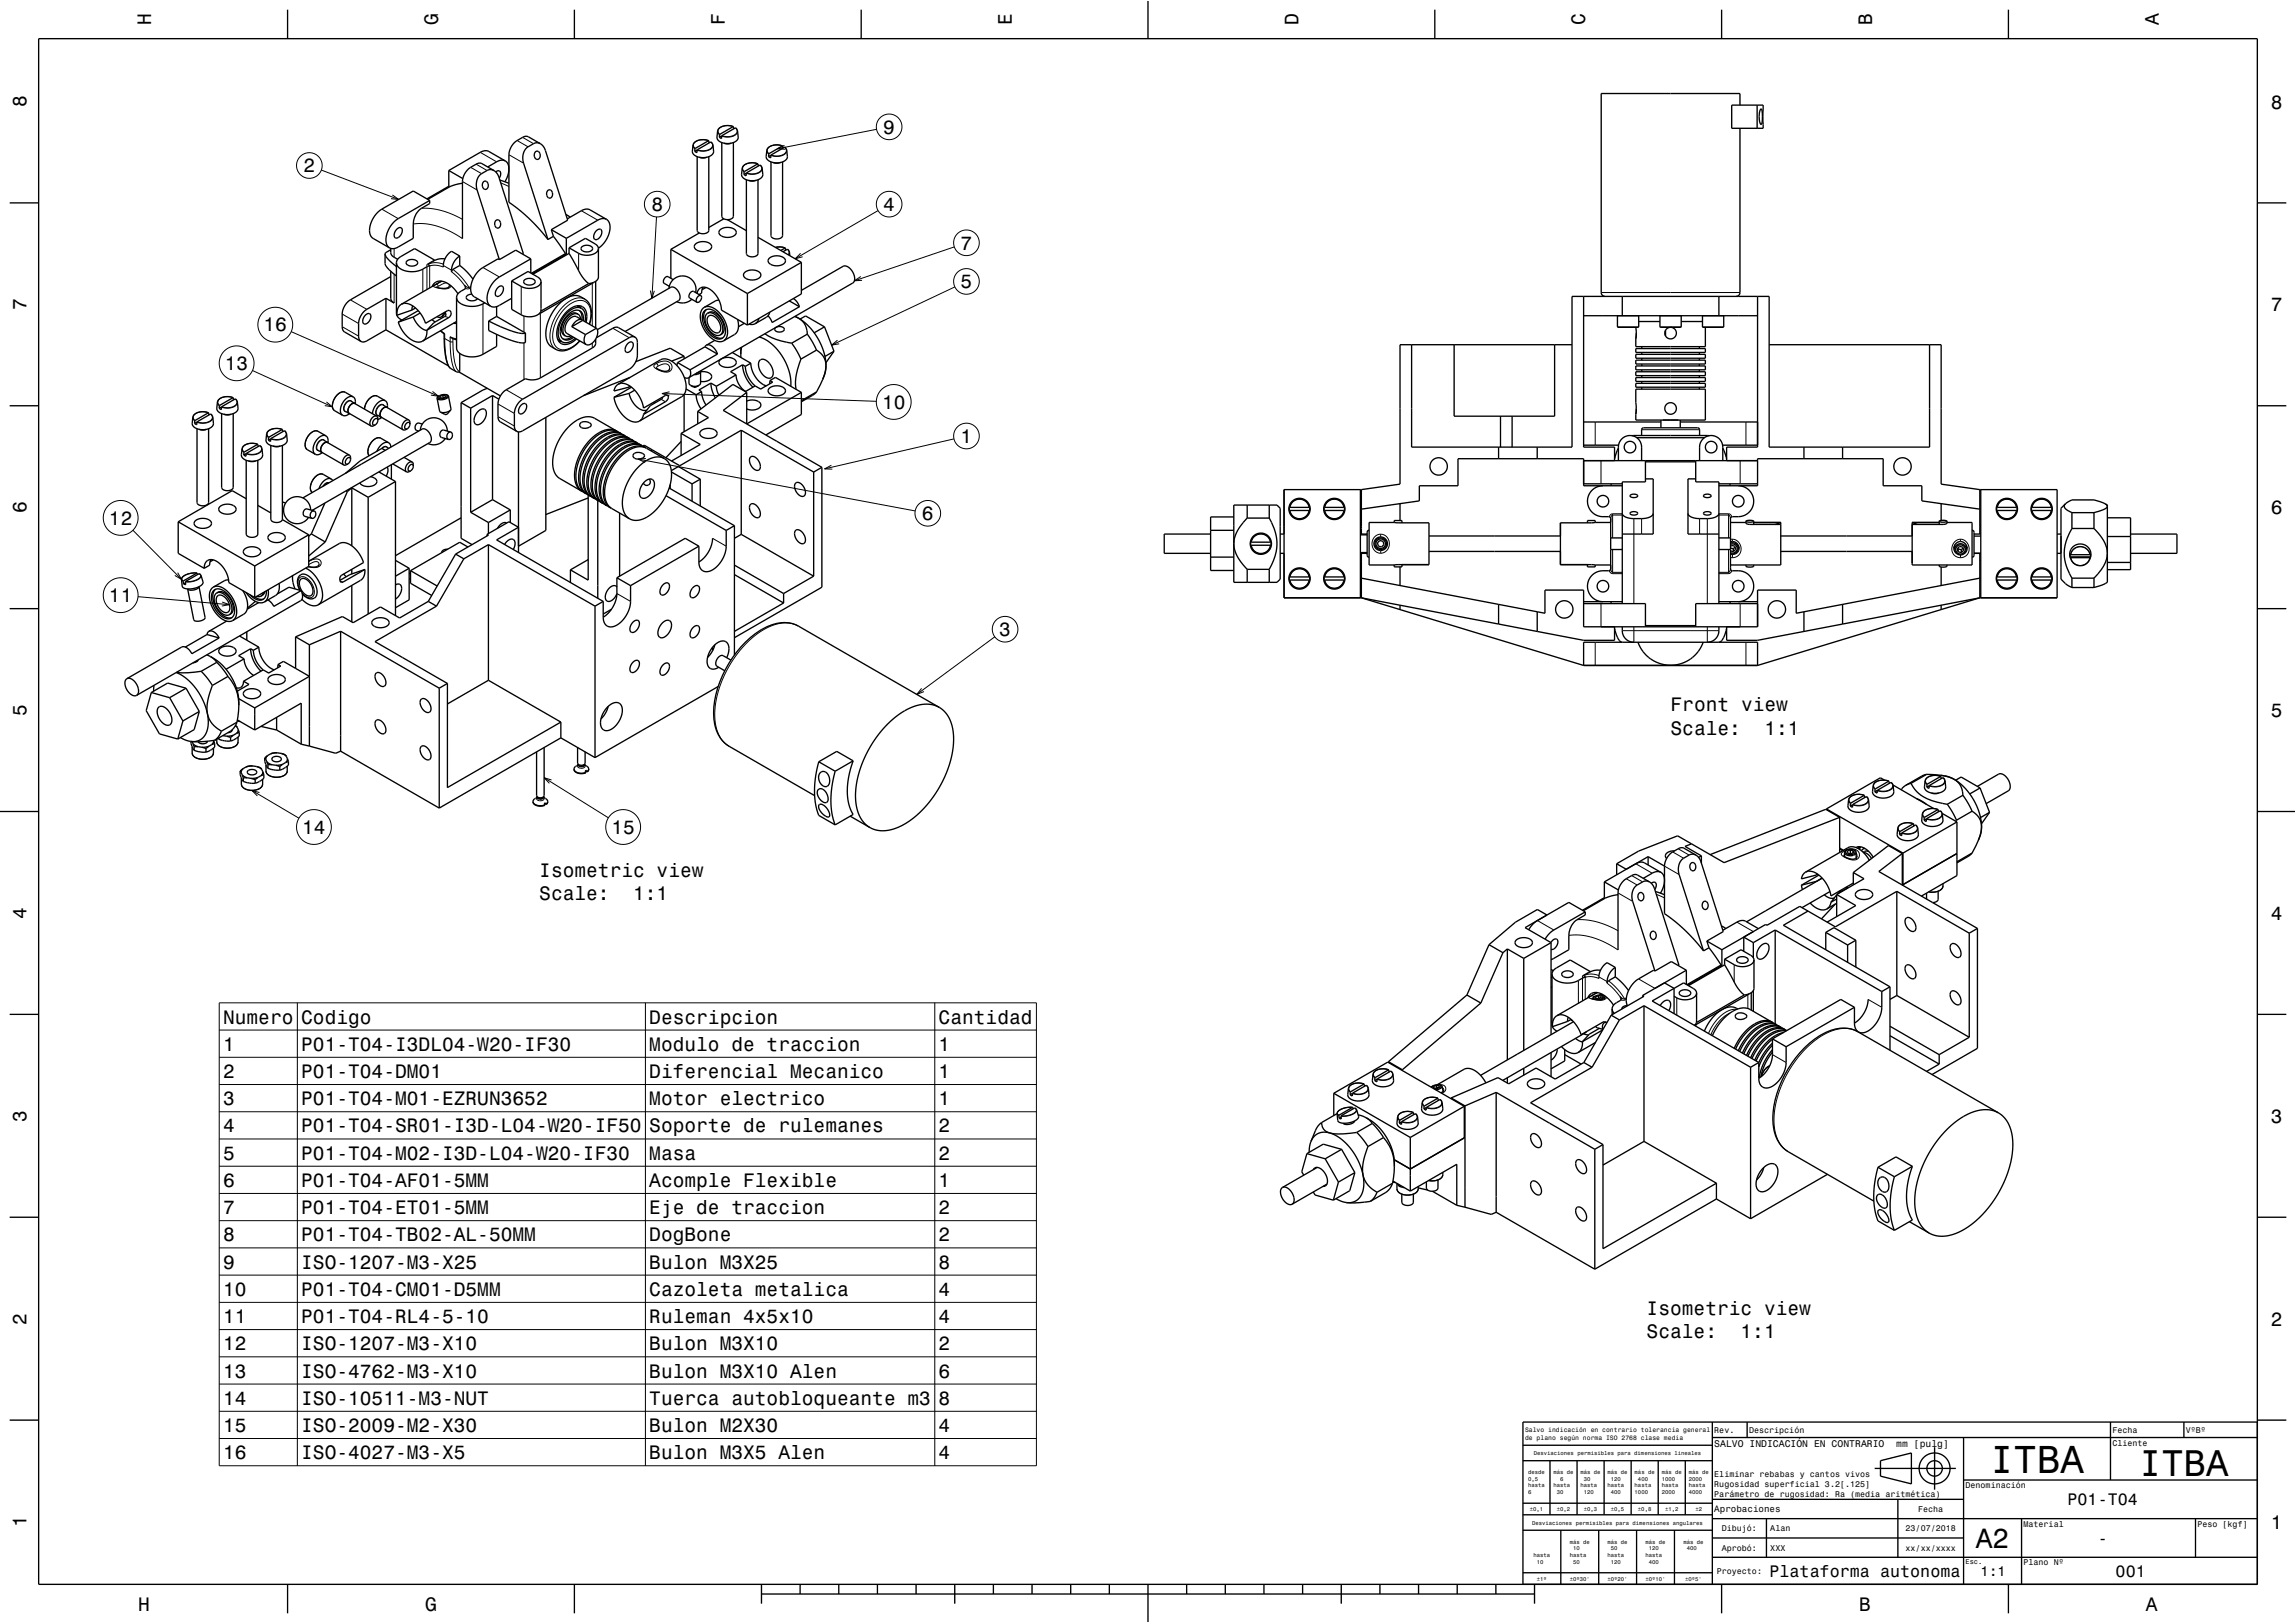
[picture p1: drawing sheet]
<svg xmlns="http://www.w3.org/2000/svg" width="594mm" height="420mm" viewBox="0 0 594 420" stroke-linecap="round" stroke-linejoin="round" font-family="sans-serif">
<defs><g id="words">
<text font-size="10.1" x="514.9" y="381.2">ITBA</text>
<text font-size="9.6" x="553.4" y="382">ITBA</text>
<text font-size="7.2" x="511.2" y="400.6">A2</text>
<g font-size="5">
<text x="39.1" y="6.5" transform="rotate(-90 39.1 6.5)">H</text>
<text x="113.3" y="6.5" transform="rotate(-90 113.3 6.5)">G</text>
<text x="187.5" y="6.5" transform="rotate(-90 187.5 6.5)">F</text>
<text x="261.7" y="6.5" transform="rotate(-90 261.7 6.5)">E</text>
<text x="335.9" y="6.5" transform="rotate(-90 335.9 6.5)">D</text>
<text x="410.1" y="6.5" transform="rotate(-90 410.1 6.5)">C</text>
<text x="484.3" y="6.5" transform="rotate(-90 484.3 6.5)">B</text>
<text x="558.5" y="6.5" transform="rotate(-90 558.5 6.5)">A</text>
<text x="6.8" y="27.8" transform="rotate(-90 6.8 27.8)">8</text>
<text x="587.5" y="28.1">8</text>
<text x="228.5" y="34.6">9</text>
<text x="78.5" y="44.6">2</text>
<text x="168.5" y="54.6">8</text>
<text x="228.5" y="54.6">4</text>
<text x="248.5" y="64.6">7</text>
<text x="248.5" y="74.6">5</text>
<text x="6.8" y="80.3" transform="rotate(-90 6.8 80.3)">7</text>
<text x="587.5" y="80.6">7</text>
<text x="68.2" y="85.8">16</text>
<text x="58.2" y="95.8">13</text>
<text x="228.2" y="105.8">10</text>
<text x="248.5" y="114.6">1</text>
<text x="6.8" y="132.8" transform="rotate(-90 6.8 132.8)">6</text>
<text x="28.2" y="135.8">12</text>
<text x="238.5" y="134.6">6</text>
<text x="587.5" y="133.1">6</text>
<text x="28.2" y="155.8">11</text>
<text x="258.5" y="164.6">3</text>
<text x="6.8" y="185.3" transform="rotate(-90 6.8 185.3)">5</text>
<text x="432.2" y="184.1">Front view</text>
<text x="587.5" y="185.6">5</text>
<text x="432.2" y="190.1">Scale:</text>
<text x="456.5" y="190.1">1:1</text>
<text x="78.2" y="215.8">14</text>
<text x="158.2" y="215.8">15</text>
<text x="139.5" y="226.8">Isometric view</text>
<text x="139.5" y="232.9">Scale:</text>
<text x="163.8" y="232.9">1:1</text>
<text x="6.8" y="237.8" transform="rotate(-90 6.8 237.8)">4</text>
<text x="587.5" y="238.1">4</text>
<text x="57.7" y="264.9">Numero</text>
<text x="77.9" y="264.9">Codigo</text>
<text x="168" y="264.9">Descripcion</text>
<text x="242.8" y="264.9">Cantidad</text>
<text x="57.7" y="271.9">1</text>
<text x="77.9" y="271.9">P01-T04-I3DL04-W20-IF30</text>
<text x="168" y="271.9">Modulo de traccion</text>
<text x="242.8" y="271.9">1</text>
<text x="57.7" y="279">2</text>
<text x="77.9" y="279">P01-T04-DM01</text>
<text x="168" y="279">Diferencial Mecanico</text>
<text x="242.8" y="279">1</text>
<text x="57.7" y="286">3</text>
<text x="77.9" y="286">P01-T04-M01-EZRUN3652</text>
<text x="168" y="286">Motor electrico</text>
<text x="242.8" y="286">1</text>
<text x="6.8" y="290.3" transform="rotate(-90 6.8 290.3)">3</text>
<text x="57.7" y="293.1">4</text>
<text x="77.9" y="293.1">P01-T04-SR01-I3D-L04-W20-IF50</text>
<text x="168" y="293.1">Soporte de rulemanes</text>
<text x="242.8" y="293.1">2</text>
<text x="587.5" y="290.6">3</text>
<text x="57.7" y="300.1">5</text>
<text x="77.9" y="300.1">P01-T04-M02-I3D-L04-W20-IF30</text>
<text x="168" y="300.1">Masa</text>
<text x="242.8" y="300.1">2</text>
<text x="57.7" y="307.2">6</text>
<text x="77.9" y="307.2">P01-T04-AF01-5MM</text>
<text x="168" y="307.2">Acomple Flexible</text>
<text x="242.8" y="307.2">1</text>
<text x="57.7" y="314.2">7</text>
<text x="77.9" y="314.2">P01-T04-ET01-5MM</text>
<text x="168" y="314.2">Eje de traccion</text>
<text x="242.8" y="314.2">2</text>
<text x="57.7" y="321.2">8</text>
<text x="77.9" y="321.2">P01-T04-TB02-AL-50MM</text>
<text x="168" y="321.2">DogBone</text>
<text x="242.8" y="321.2">2</text>
<text x="57.7" y="328.3">9</text>
<text x="77.9" y="328.3">ISO-1207-M3-X25</text>
<text x="168" y="328.3">Bulon M3X25</text>
<text x="242.8" y="328.3">8</text>
<text x="57.7" y="335.3">10</text>
<text x="77.9" y="335.3">P01-T04-CM01-D5MM</text>
<text x="168" y="335.3">Cazoleta metalica</text>
<text x="242.8" y="335.3">4</text>
<text x="426" y="340.3">Isometric view</text>
<text x="6.8" y="342.8" transform="rotate(-90 6.8 342.8)">2</text>
<text x="57.7" y="342.4">11</text>
<text x="77.9" y="342.4">P01-T04-RL4-5-10</text>
<text x="168" y="342.4">Ruleman 4x5x10</text>
<text x="242.8" y="342.4">4</text>
<text x="426" y="346.3">Scale:</text>
<text x="450.3" y="346.3">1:1</text>
<text x="587.5" y="343.1">2</text>
<text x="57.7" y="349.4">12</text>
<text x="77.9" y="349.4">ISO-1207-M3-X10</text>
<text x="168" y="349.4">Bulon M3X10</text>
<text x="242.8" y="349.4">2</text>
<text x="57.7" y="356.5">13</text>
<text x="77.9" y="356.5">ISO-4762-M3-X10</text>
<text x="168" y="356.5">Bulon M3X10 Alen</text>
<text x="242.8" y="356.5">6</text>
<text x="57.7" y="363.5">14</text>
<text x="77.9" y="363.5">ISO-10511-M3-NUT</text>
<text x="168" y="363.5">Tuerca autobloqueante m3</text>
<text x="242.8" y="363.5">8</text>
<text x="57.7" y="370.6">15</text>
<text x="77.9" y="370.6">ISO-2009-M2-X30</text>
<text x="168" y="370.6">Bulon M2X30</text>
<text x="242.8" y="370.6">4</text>
<text x="57.7" y="377.6">16</text>
<text x="77.9" y="377.6">ISO-4027-M3-X5</text>
<text x="168" y="377.6">Bulon M3X5 Alen</text>
<text x="242.8" y="377.6">4</text>
<text x="6.8" y="395.3" transform="rotate(-90 6.8 395.3)">1</text>
<text x="587.5" y="395.6">1</text>
<text x="35.8" y="416.8">H</text>
<text x="110" y="416.8">G</text>
<text x="481" y="416.8">B</text>
<text x="555.2" y="416.8">A</text>
</g>
<g font-size="4.3">
<text x="534.9" y="389.6">P01-T04</text>
<text x="542.7" y="399.6">-</text>
<text x="457.8" y="408.1">Plataforma autonoma</text>
<text x="547.3" y="408.1">001</text>
</g>
<text font-size="3.6" x="512.4" y="407.8">1:1</text>
<g font-size="2.5">
<text x="443.5" y="374.4">SALVO INDICACIÓN EN CONTRARIO</text>
<text x="490.6" y="374.4">mm [pulg]</text>
</g>
<text font-size="2.4" x="443.5" y="391.4">Aprobaciones</text>
<g font-size="2.2">
<text x="443.5" y="370.8">Rev.</text>
<text x="452.5" y="370.8">Descripción</text>
<text x="546.5" y="370.8">Fecha</text>
<text x="565.5" y="370.8">VºBº</text>
<text x="546.5" y="374.1">Cliente</text>
<text x="443.5" y="382.3">Eliminar rebabas y cantos vivos</text>
<text x="443.5" y="384.9">Rugosidad superficial 3.2[.125]</text>
<text x="443.5" y="387.5">Parámetro de rugosidad: Ra (media aritmética)</text>
<text x="508.5" y="385.1">Denominación</text>
<text x="496.2" y="391.3">Fecha</text>
<text x="523.5" y="395.1">Material</text>
<text x="568.5" y="395.1">Peso [kgf]</text>
<text x="445.4" y="396.3">Dibujó:</text>
<text x="445.4" y="401.3">Aprobó:</text>
<text x="458" y="396.3">Alan</text>
<text x="458" y="401.3">XXX</text>
<text x="493" y="396.3">23/07/2018</text>
<text x="493" y="401.3">xx/xx/xxxx</text>
<text x="444.1" y="407.3">Proyecto:</text>
<text x="523.5" y="405.1">Plano Nº</text>
</g>
<text font-size="1.8" x="508.5" y="404.7">Esc.</text>
<g font-size="1.7">
<text x="394.6" y="370.6">Salvo indicación en contrario tolerancia general</text>
<text x="394.6" y="372.6">de plano según norma ISO 2768 clase media</text>
</g>
<g font-size="1.4">
<text x="396.8" y="376.5">Desviaciones permisibles para dimensiones lineales</text>
<text x="395.3" y="381.4">desde</text>
<text x="395.3" y="383.2">0,5</text>
<text x="401.9" y="381.4">más de</text>
<text x="403.6" y="383.2">6</text>
<text x="408.9" y="381.4">más de</text>
<text x="409.8" y="383.2">30</text>
<text x="415.9" y="381.4">más de</text>
<text x="416.8" y="383.2">120</text>
<text x="422.9" y="381.4">más de</text>
<text x="423.8" y="383.2">400</text>
<text x="429.9" y="381.4">más de</text>
<text x="429.9" y="383.2">1000</text>
<text x="436.9" y="381.4">más de</text>
<text x="436.9" y="383.2">2000</text>
<text x="395.3" y="384.9">hasta</text>
<text x="395.3" y="386.6">6</text>
<text x="401.9" y="384.9">hasta</text>
<text x="402.8" y="386.6">30</text>
<text x="408.9" y="384.9">hasta</text>
<text x="409.8" y="386.6">120</text>
<text x="415.9" y="384.9">hasta</text>
<text x="416.8" y="386.6">400</text>
<text x="422.9" y="384.9">hasta</text>
<text x="422.9" y="386.6">1000</text>
<text x="429.9" y="384.9">hasta</text>
<text x="429.9" y="386.6">2000</text>
<text x="436.9" y="384.9">hasta</text>
<text x="436.9" y="386.6">4000</text>
<text x="395.8" y="391">±0,1</text>
<text x="396.4" y="394.5">Desviaciones permisibles para dimensiones angulares</text>
<text x="402.8" y="391">±0,2</text>
<text x="409.8" y="391">±0,3</text>
<text x="416.8" y="391">±0,5</text>
<text x="423.8" y="391">±0,8</text>
<text x="430.8" y="391">±1,2</text>
<text x="438.6" y="391">±2</text>
<text x="406.1" y="399.4">más de</text>
<text x="407" y="401.2">10</text>
<text x="415.9" y="399.4">más de</text>
<text x="416.8" y="401.2">50</text>
<text x="425.7" y="399.4">más de</text>
<text x="426.6" y="401.2">120</text>
<text x="435.5" y="399.4">más de</text>
<text x="436.4" y="401.2">400</text>
<text x="396.7" y="402.9">hasta</text>
<text x="397.6" y="404.6">10</text>
<text x="406.1" y="402.9">hasta</text>
<text x="407" y="404.6">50</text>
<text x="415.9" y="402.9">hasta</text>
<text x="416.8" y="404.6">120</text>
<text x="425.7" y="402.9">hasta</text>
<text x="426.6" y="404.6">400</text>
<text x="397.6" y="409">±1º</text>
<text x="406.1" y="409">±0º30'</text>
<text x="415.9" y="409">±0º20'</text>
<text x="425.7" y="409">±0º10'</text>
<text x="435.9" y="409">±0º5'</text>
</g>
</g></defs>
<g fill="none" stroke="#000" stroke-width=".35">
<path d="M10 10h574v400h-574zM74.4 2.5v7.5M148.6 2.5v7.5M222.8 2.5v7.5M297 0v10M371.2 2.5v7.5M445.4 2.5v7.5M519.6 2.5v7.5M138.6 39.2a1.04 1.04 0 0 1 1.2 .6 1.04 1.04 0 0 1-.4 1.3 1.04 1.04 0 0 1-1.2-.6 1.04 1.04 0 0 1 .4-1.3zM139.8 37.2l-3.5-1.9-.8 .1-1.7 1a4.7 4.7 0 0 0-2.1 3.6v12.3l2.7 2.1 2.4 2.1 2.5 2.5 2.5 3M139.8 37.2l.8 .7 .5 1.1 5.8 18-4.3 2.4M139.8 37.2l-.7-.2h-.7l-1.8 1a3.7 3.7 0 0 0-1.1 4.2l6.3 19.8"/>
<path d="M180.4 38.8l-.7 .4M183.4 36.4a2.96 2.96 0 0 0-4.1 1.2l-.2 1.5a2.57 2.57 0 0 0 3.3 1.7 2.07 2.07 0 0 0 2.2-1.7l-.2-1.8-.5-.6-3.5 2-.1 .8-.6-.3M183.4 36.4l-3.5 2-.2 .8M183.4 36.4h.1M183.4 36.4v.6M186.2 34.8l-.1 .7M186.7 35.2v.7l-.6-.4M186.7 35.2l-.6 .3M186.7 36.9v19.1a1.73 1.73 0 0 0 3 0v-19.1M187.3 37.1l.9 .1 1-.1M189.7 32.8a2.97 2.97 0 0 0-4 1.1l-.2 1.6a2.57 2.57 0 0 0 3.2 1.6 2.06 2.06 0 0 0 2.3-1.6l-.2-1.8-.5-.6M189.7 32.8l.1 .5"/>
<path d="M189.7 32.8l-3.5 2M190.2 33.1l-3.5 2.1M190.3 33.1h-.1M202.4 37.8l-3.5 2-.1 .7M202.5 37.8a2.97 2.97 0 0 0-4.1 1.1l-.2 1.6a2.57 2.57 0 0 0 3.3 1.6 2.06 2.06 0 0 0 2.2-1.6l-.2-1.8-.5-.6-3.5 2-.1 .8-.6-.4M202.5 37.8v.6M202.5 37.8h-.1M448 27.2h8.1v6h-8.1zM450.1 27.2v-3h-35.9v51.5l.3 .7 .7 .3M450.1 33.2v42.5l-.3 .7-.7 .3M454.6 27.2v6M455.5 28.3l.1-.1a5.5 5.5 0 0 1 0 4 4.2 4.2 0 0 1-.1-3.9z"/>
<path d="M2.5 52.5h7.5M102.6 59.3a.81 .81 0 0 1 1.2-.3 .81 .81 0 0 1 .2 1.2l-.2 .4a1.03 1.03 0 0 1-.7 .9 1.03 1.03 0 0 1-1.1-.3 2.06 2.06 0 0 1 .6-1.9zM111.2 51.9v.8a6.7 6.7 0 0 0-3.4 2.4 5.5 5.5 0 0 0-.9 2.9v3.7l-4.4 2.5-.9 .2-.8-.3M111.2 51.9l-8.2 4.7a6.3 6.3 0 0 0-2.9 6.8l.7 .7M111.2 51.9l-4.3-2.5-8.1 4.7a6.3 6.3 0 0 0-2.9 6.9l.6 .7 4.3 2.4M116.1 48.2l-5.6 3.3M116.1 44.1v4.1M116.1 44.1l3.6 2.1M116.1 48.2l.2 .1M116.3 48.3l-5.6 3.3M119.6 47.4l-1.6 .3-1.7 .6M125.1 47a1.04 1.04 0 0 1 1.2 .6 1.04 1.04 0 0 1-.3 1.3 1.04 1.04 0 0 1-1.2-.6 1.04 1.04 0 0 1 .3-1.3z"/>
<path d="M127.8 44.1l-3.5-1.9-.9 .2-1.6 .9a4.7 4.7 0 0 0-2.2 3.7v14.7M127.8 44.1l.8 .8 .5 1 6.3 19.8-.2 .1M127.8 44.1l-1.2-.2-2 1a3.7 3.7 0 0 0-1.2 4.3l5.8 18M128.3 44.5a.77 .77 0 0 1 1.1-.2 .77 .77 0 0 1 .1 1.1l-.3 .7M128.3 57a1.04 1.04 0 0 1 1.2 .6 1.04 1.04 0 0 1-.3 1.3 1.04 1.04 0 0 1-1.2-.6 1.04 1.04 0 0 1 .3-1.3zM129.3 46.6l2.4 .8M130.7 41.7l-4.3-2.6-1.1-.1-1 .4-8.2 4.7M130.7 41.7a3.5 3.5 0 0 1 .4 4.5l-.5 .8M130.7 41.7l-.7-.3-.8 .2-3 1.6M141.8 49.3a1.04 1.04 0 0 1 1.2 .5 1.04 1.04 0 0 1-.4 1.3 1.04 1.04 0 0 1-1.2-.6 1.04 1.04 0 0 1 .4-1.2zM142.6 59.4l.6 1.8M142.6 59.4l3.9 2.3"/>
<path d="M146.4 55.5l1.1 .7M146.8 56.6l3.8-2.2 1.2-.3 .9 .2 4.2 2.5M154.3 59.7a.81 .81 0 0 1 1.1-.3 .81 .81 0 0 1 .2 1.2l-.2 .4a1.03 1.03 0 0 1-.7 .9 1.03 1.03 0 0 1-1.1-.3 2.07 2.07 0 0 1 .7-1.9zM156.9 56.8a3.6 3.6 0 0 1 .3 4.5 7 7 0 0 1-2.4 2.9M156.9 56.8l-1-.2-1.1 .3-8.3 4.8M180.4 40.5v19.1a1.73 1.73 0 0 0 3 0v-19.1M180.9 40.7l1 .2 .9-.2M186.2 59.5a3 3 0 0 1 4.2 .4 1.58 1.58 0 0 1-1.9 1.5 1.91 1.91 0 0 1-2.5-1.4zM187.3 56.6l-3.9 2.3M188.2 56.8l4.9 2.9M193.1 44.8l-.1 .7-.5-.3M193.1 44.8l-.6 .4"/>
<path d="M193.1 46.5v19.1a1.73 1.73 0 0 0 3 0v-19.1M193.7 46.7l.9 .2 .9-.2M196 42.4l-3.4 2-.1 .8M196.1 42.4a2.97 2.97 0 0 0-4.1 1.1l-.1 1.6a2.57 2.57 0 0 0 3.2 1.7 2.06 2.06 0 0 0 2.2-1.7l-.2-1.8-.4-.6-3.6 2.1M196.1 42.4l.1 .6M196.1 42.4h-.1M199.4 40.2l-.6 .3M199.5 41.9v19.1a1.73 1.73 0 0 0 3 0v-19.1M200 42.1l.9 .1 1-.1M584 52.5h7.5M99.6 65.7l.1 2.9 1 1.2 1.9 1.6M99.6 65.7l.8 1.4 2.2 1.9"/>
<path d="M99.8 77.2l-4.9 2.8a4.7 4.7 0 0 0-2.1 3.7v3.7l.6 1M99.8 77.2v8.2M101.1 71.6l-10.4 6a4.7 4.7 0 0 0-2.2 3.7v3.4l.3 .9 4.6 2.8M101.1 70.2v7.1l.2 .6 .7 .5-2.2-1.2M101.1 64.6l-1.3 .8-.2 .3M101.1 64.3l.2 1.6 1.6 1.2M102.6 68v13.2l.5 1 .9 .6M102.6 68a3.4 3.4 0 0 0 3.7 2.3l2.1-.3 2.1-1 .9-.2M103.8 78.8a2.88 2.88 0 0 0-1.1 2.8l3.9-1.4M103.8 78.8a3.9 3.9 0 0 1 4.5 1.7l1 1.4 .8 1.8 5.6-3.3a.85 .85 0 0 1 1 .5 .85 .85 0 0 1-.3 1.1l-6 3.5M105.2 67.6a1.82 1.82 0 0 1 2.9 .4 1.75 1.75 0 0 1-3 0zM106.8 79.2l-.2 1"/>
<path d="M107.5 79.7l-.9 .5M111.8 74.1a2.55 2.55 0 0 1 4.1-.7 8.6 8.6 0 0 1 2.6 2.6M114 72.9v-.2l-.1 .2M114.2 72.8l-10.4 6M115.1 67h-1.1l-1.6 .3-5.1-3-3.9 2.3-.6 .6-.2 .8M116.3 73.8v.2a1.33 1.33 0 0 1-1.6 .7l-2-.4M118.1 77v13.1a3.4 3.4 0 0 0 3.7 2.3l1.5-.1 1.1-.4 4.1-2.3v-3.1M118.1 77a3.3 3.3 0 0 0 3.6 2.3 5.9 5.9 0 0 0 3.7-.9M118.9 68.7l1.8 1.5 1.7 2M118.9 66.3l-2.1-1.3a4.7 4.7 0 0 0-2.1 4.1M118.9 66.3a4.7 4.7 0 0 0-2.1 4l.4-.6 1.7-1M118.9 66.3v2.4"/>
<path d="M120.1 73.8l.3 .4 .1 .4-1.8 1.2-.4 .5-.2 .7M122.1 76.1a1.02 1.02 0 0 0-1.4 1.2 2.02 2.02 0 0 0 2.8 0M128.5 79.3v2.6M128.8 74.4a.81 .81 0 0 1 1.2-.3 .81 .81 0 0 1 .2 1.2l-.2 .4a1.03 1.03 0 0 1-.7 .9 1.03 1.03 0 0 1-1.1-.3 2.05 2.05 0 0 1 .6-1.9zM129.2 67.2l-.4-.2-3.9 2.2a6.3 6.3 0 0 0-2.8 6.9l.6 .7 4.2 2.5M132.4 72.7v7.3l2.4 1.5a4.6 4.6 0 0 0 4.6-.2M132.4 72.7l4.2-2.5 2.7 1.6 .5 .5 .2 .6M132.4 72.7l2.4 1.4a3.9 3.9 0 0 0 5.1-.9l.1-.3M132.4 77.2l-3.8 2.1-1 .2-.7-.2M135.6 72.5a1.82 1.82 0 0 1 2.9 .4 1.75 1.75 0 0 1-3 0zM137.3 67l-8.1 4.7a6.3 6.3 0 0 0-2.9 6.9l.6 .7M137.3 67l-3.9-2.3-4.2 2.5"/>
<path d="M137.3 67v3.7M140 72.9l-.1 7.6M143.2 61.2l3.1 4.4M143.2 61.2l-1.4 .8M146.3 65.6l-8.8 5.1M146.3 65.6l.2 .2M146.5 77.2l-7.1 4.1M146.5 77.2a3.8 3.8 0 0 1 3.8-.4 4.4 4.4 0 0 1 2.7 5.3l-.5 1.8M146.5 77.2l-1.7 1.3-1.7 2.1-1.1 2.2-.7 2.3a4.4 4.4 0 0 0 1.5 4.7 4.3 4.3 0 0 0 5.6-.1l1.6-1.5M146.5 61.7v4.1M146.5 65.8l-8.8 5.1M147.2 64.1l2.5 1.5a3.9 3.9 0 0 0 5.1-.9v-.4"/>
<path d="M147.2 64.1l4.3-2.4 2.8 1.7 .5 .9M147.2 65.6l2.2 3.8a11.3 11.3 0 0 0 2.9 4M147.2 64.1v1.5M147.2 65.6l-9.3 5.4M149.3 79.1l1.1 .7M149.9 79.1l.3 .5M150.4 79.8a3 3 0 0 1 .9 3.4M150.4 79.8a4 4 0 0 0-4.5 2.2 5.4 5.4 0 0 0-.9 6.1l.4 .4M150.5 63.9a1.82 1.82 0 0 1 2.8 .5 1.74 1.74 0 0 1-3-.1zM152.3 73.4l-12.4 7.1M153.6 73.1l-7.1 4.1M153.6 73.1l-1.3 .3"/>
<path d="M154.1 72.8v12M154.8 64.3v7.4l-.4 .9-.8 .5M173.1 74.6a3.5 3.5 0 0 1 4-3.2 3.5 3.5 0 0 1 2.9 4.3M173.6 64.5l19.8 11.5M173.6 64.5v7.5M174.2 72.4l-1.4-.8a1.15 1.15 0 0 0-1 1.7l1.4 .8M179 77.4a3.5 3.5 0 0 1-3.9 .7M180 63.1a2.89 2.89 0 0 1 4.1 .6 2.04 2.04 0 0 1-2.7 1.4 1.38 1.38 0 0 1-1.6-1.7zM180.3 75.9a1.93 1.93 0 0 1 1.4-1.6 1.93 1.93 0 0 1 2 .6 7.1 7.1 0 0 1 2.9 5.3l6.8 3.9M180.9 60.3l-7.3 4.2M181.3 76.5a1.16 1.16 0 0 0-1 1.7M181.3 76.5a1.15 1.15 0 0 1-1 1.7"/>
<path d="M181.3 76.5l-1.9-1.1a1.15 1.15 0 0 0-1 1.7l1.9 1.1M181.9 74.3l-.4 1.6-.6 .3M182.2 79.5a3.7 3.7 0 0 1 4.2 1.8 6 6 0 0 1 1.3 6.4l-.5 .5M182.2 79.5a3.7 3.7 0 0 0-.6 4.6 5.9 5.9 0 0 0 4.9 4.3l.7-.2M182.6 74.4l-1 .6M186 77.7l-.9 .2-2.9 1.6M192.6 70.6a3 3 0 0 1 4.2 .3 1.57 1.57 0 0 1-2 1.6 1.91 1.91 0 0 1-2.4-1.5zM193.4 76v8.1M196.1 61.4l11.2 6.5M199 66.9a2.9 2.9 0 0 1 4.2 .4 1.81 1.81 0 0 1-2.3 1.5 1.83 1.83 0 0 1-2.2-1.5zM200.6 64a4.1 4.1 0 0 1 2.6 .2M202.6 65.2l1.1-.7 .5 .6 .1 1.1"/>
<path d="M203.2 64.2v.6M203.2 64.2l-1.2 .6M204.2 77.9l2.6 1.5M205.3 77.3l.8 .8 .7 1.3M206.8 79.4l-7 4.1-1.1-1.8M207.3 75.1l10.8-6.2a2.68 2.68 0 0 1 2.9 2.5v1.2l-.4 .7-42.4 24.5M207.3 67.9v8.2l-13.9 8M207.3 67.9l-13.9 8.1M409.7 76.7v39h8v3.5M419.7 76.7v5M444.7 76.7v5M454.7 76.7v39h-8v3.5"/>
<path d="M94.5 81.6a.8 .8 0 0 1 1.1-.4 .8 .8 0 0 1 .3 1.2l-.1 .2a1.28 1.28 0 0 1-1.8 1l-.1-1zM99.8 85.4l-5.2 2.9-.6 .2-.6-.1M99.8 85.4l16.2 9.3M103 83.4a7.1 7.1 0 0 0 5.3 5.1l1-.2M106.9 82a5.2 5.2 0 0 0 3.5 3.5M106.9 82l-3.9 1.4M108.2 80.4l-5.2 3M108.7 81l-1.8 1M110.4 85.5a2.94 2.94 0 0 1-1.1 2.8M111.8 82.7l.8 .6M113.1 82l.6 .1 .5-.1M113.9 85.6l1.1 .7"/>
<path d="M114.7 81l-.1 .6-.4 .4M114.9 86.4a18.5 18.5 0 0 0 1.3 8.5l1.8 1.3M115 80.8a1.25 1.25 0 0 1-.8 1.2M115.2 80.7l.2 .9-.2 .1-3 1.8-1.8 2M116.5 87.2l.4 .3 1.2 .4M118 96.2h.1M118.1 83.2l-8.8 5.1M118.1 83.6l-.8 .1M118.7 96.3l10.8 6.2M118.9 91.5v4.6l-.3 .2-.6-.1M126.4 83.1v2.4l6 2.6a6.9 6.9 0 0 0 3.5 .5v-2.4M126.4 83.1l3 1.4 3.3 1.3 2.1 .5 1.1-.1"/>
<path d="M128.5 81.9l7.4 4.3M128.5 81.9l-2.1 1.2M139.9 80.5l-.5 .8M144.3 87.8l1.1 .7M145.2 88.3h-.6M147.7 86.9l-.8 .2-.6-.2M147.9 84.5l3.6 2.1M148 87.1l-1.3 .6h-1.1M148.8 87.5a3.1 3.1 0 0 1-3.4 1M149.6 81.3a2.49 2.49 0 0 0-3.5 1.4 3 3 0 0 0-.1 4l.3 .2M149.6 81.3a3.1 3.1 0 0 0-3.5 2.2 2.7 2.7 0 0 0 .2 3.4M149.6 81.3l.4 .4 .2 .9"/>
<path d="M149.9 80.4l.6 1v1.4M150.6 82.8l-1.4-.8a2.76 2.76 0 0 0-3 2.6v.9l.4 .7 5 3M150.6 82.8l.2 .1M150.6 82.8a2.42 2.42 0 0 0-2.7 1.7M150.8 82.9l3.5 2M150.8 82.9l-2.9 1.6M150.9 83a1.94 1.94 0 0 0-1.9-2.7 5.8 5.8 0 0 0-3.8 6.8 1.97 1.97 0 0 0 3.2 .2M151.5 86.6l-.4 1.5 .2 .7 .3 .4M151.6 83.4a3.3 3.3 0 0 0-1.2-4.2 4.8 4.8 0 0 0-4.9 2.8 6.1 6.1 0 0 0-.9 6.4 2.69 2.69 0 0 0 4-.2l.5-.5M154.1 87.7l-.1 1.5-.6 .7-13.6 7.9a4.8 4.8 0 0 1-3.9 .2l-4.9 2.9a4.7 4.7 0 0 0-2.2 3.6v3.5l.3 .8 4.6 2.8M154.3 84.9a3.1 3.1 0 0 1-2.4 4.4l-.3-.1M154.3 84.9l-2.8 1.7"/>
<path d="M154.5 85.3l19-11a2.38 2.38 0 0 1 2.4 2.8l-.4 .7-13.8 8M159.9 99.4l-.7 .8-.4 1 4-1M159.9 99.4a4 4 0 0 1 4.6 1.9 9 9 0 0 1 2 4.3l5.6-3.3a.55 .55 0 0 1 .8 .2 .55 .55 0 0 1-.1 .7l-.7 .8-5.6 3.2M159.9 99.4l11-6.3a4 4 0 0 1 4.5 1.8 6.7 6.7 0 0 1 1.6 7.1l-.6 .6-11 6.4M162.4 88.9a.8 .8 0 0 1 1.1-.4 .8 .8 0 0 1 .3 1.2l-.1 .2a1.28 1.28 0 0 1-1.9 1.1v-1zM162.9 99.8l-.1 .4M163 97.7l-12.1 4.7M163.1 100l-.3 .2M164.3 87.2l-4.3-2.4-.5-.1-.9 .2-4.3 2.5M164.3 87.2l.6 1v3.7a4.7 4.7 0 0 1-2.1 3.7l-27.7 15.9-.7 .3-.7-.2M164.3 87.2l-.8-.1-.6 .3-27.7 15.9a4.7 4.7 0 0 0-2.1 3.7v3.6l.6 1M169.7 95.2a2.47 2.47 0 0 0 3.5 .4l.1-.4"/>
<path d="M175.3 93.8l-.1 .8M175.3 93.8l3.2 1.9M177 92.2l-3.6-2.1-8.9 3.5M177 92.2v.7M177 92.2l-3.3 1.3M177 97.7l.7 .2 .5-.1M178.2 97.7l.1 1.6 .4 .4M178.5 95.7l.2 1.3-.5 .8M178.7 99.7l1 .6 1.1-.6M178.7 99.7l1.1 .3 1-.3M180.9 96.2l-.8 .4M181.2 96v.1"/>
<path d="M181.2 96.2a2.19 2.19 0 0 1 2.9 1.4 2.41 2.41 0 0 1-2.9 1.1M181.2 96.1v3.1l-.4 .5M181.2 96.1a1.34 1.34 0 0 1-1.6 .8M182.3 80.4a2.7 2.7 0 0 1 3.6 1 5.2 5.2 0 0 1 1.4 5.8 2.2 2.2 0 0 1-3.3-.4 5.7 5.7 0 0 1-2-6.1zM182.4 89.8l3.2 1.8M182.4 89.8l-7.1 4M182.7 89.3a2.62 2.62 0 0 1 2.9 2.3M182.7 89.3l-.3 .5M182.8 80.1a4.1 4.1 0 0 0 .2 5 3.9 3.9 0 0 0 4 2.3M183.1 81.1a3.1 3.1 0 0 0 .2 4 2.71 2.71 0 0 0 3 1.6M183.1 81.1a2.91 2.91 0 0 1 3.3 1.9 2.81 2.81 0 0 1-.1 3.7M183.1 81.1a2.34 2.34 0 0 1 3.2 1.1 3.4 3.4 0 0 1 .5 4.2l-.5 .3"/>
<path d="M183.3 81.8a2.12 2.12 0 0 1 2.7 1.5 1.88 1.88 0 0 1-.3 2.8 3.2 3.2 0 0 1-2.5-4.2zM183.9 99.1a8 8 0 0 0 1.2 3.9M183.9 99.1l1.4 .8M183.9 99.1l-3.1 1.8 .7 .4M184.9 88.1l-2.2 1.2M185.3 99.9l.2 1.1 .5 1.3M185.6 91.6l-7.1 4.1M186.2 93.2a2.86 2.86 0 0 1 4.3 .4 1.82 1.82 0 0 1-2.3 1.5 1.67 1.67 0 0 1-2.1-1.6zM189.5 91.2l4.7 2.8M190.4 97a5.5 5.5 0 0 0 2.5 4.3M190.4 97l-5.1 2.9M190.8 82.7a3.4 3.4 0 0 1-.8 3.9l-2.8 1.6"/>
<path d="M191.6 91.7l.1 .8M191.7 89.9l-.1 1.8M191.9 89.8l-.3 1.9M192.1 94.4a8.7 8.7 0 0 0 2.7 5.8M192.1 94.4l.7 .4M192.1 94.4l-3.1 1.8 1.4 .8M192.6 83.7l-1.5 .8M192.8 94.8a7.1 7.1 0 0 0 2.6 5.1M194.2 94a6.7 6.7 0 0 0 4 5.9M194.2 94l-1.4 .8M195.4 99.9l-2.6 1.4M195.4 83.8l-.8 .2-.8-.1"/>
<path d="M196.3 82.4l-.4 .9-.5 .5M196.4 87.2l1.5 .6 1.7 1.2 1.5 1.5 1.3 1.8 1.1 2 .7 1.8 .4 2v1.9M196.6 93.3a1.97 1.97 0 0 1 2.7 1.1 2.4 2.4 0 0 1 .1 3.4 3.3 3.3 0 0 1-3.2-3.2l.1-.8zM197.9 86.4a19.8 19.8 0 0 0 6.9 2.4M199.2 80.8l-.7 1.2-3.1 1.8M199.2 98.5l-.1 .9M199.2 98.5l.7 .4-3.1 1.8-1.4-.8M199.2 98.5l1.4-.8 6.7 3.8M200.6 84.8a1.39 1.39 0 0 1 2.3 .5 1.51 1.51 0 0 1-2.5-.1zM204.8 88.8l1.3 1.9 1.1 2.2M205.6 81.9l1 .5M205.7 81.9l.9 .5"/>
<path d="M206.6 82.4a4.7 4.7 0 0 1 2.3 4.1M206.6 82.4l1.8 1.3 1.7 1.7 1.5 2.2 1.1 2.3 .8 2.5 .2 2.1-.2 1.9-.7 1.8M207 82.6l1.4-.8 4.9 2.8M207.2 92.9l-1.1 3.7a10.4 10.4 0 0 0-.2 4.1M208.9 86.5l1.2 1.9 1.1 2.2M208.9 86.5l-4.1 2.3M211.2 90.6a4.8 4.8 0 0 1 2.1 6.2l-.5 1.4M211.2 90.6l-4 2.3M212.8 98.2l-1.6 3.2M213.3 84.6l2.5 6.3M213.3 84.6l-2.7 1.5M215.8 90.9l-2.1 3"/>
<path d="M215.8 90.9l-2.4 1.3M365.2 89.2v26.5h41.5v-39h51v39h41.5v-26.5M376.2 89.2v18.5h26v-18.5M406.7 89.2h-44.5v36.1l-10 1.4M409.7 81.7h45M418.5 81.7v3h5.3l.2-3M423.2 84.7l.1 1.5M423.2 96.2h18v1h-18zM423.2 90.2h18v1h-18zM423.2 91.7h18v1h-18zM423.2 93.2h18v1h-18zM423.2 94.7h18v1h-18z"/>
<path d="M423.2 97.7h18v1h-18zM423.2 99.2h18v1h-18zM423.3 86.2l-.1 1.5M424 83.2h5.4M424.7 89.7v.5M424.7 91.2v.5M424.7 92.7v.5M424.7 94.2v.5M424.7 95.7v.5M424.7 97.2v.5M424.7 98.7v.5M429.4 81.7l.1 3h5.3l.1-3"/>
<path d="M430.9 85.5v1.4M434.9 83.2h5.5M439.6 89.7v.5M439.6 91.2v.5M439.6 92.7v.5M439.6 94.2v.5M439.6 95.7v.5M439.6 97.2v.5M439.6 98.7v.5M440.4 81.7l.1 3h5.3l.1-3M441.2 84.7v5h-18l.1-3.5M457.7 89.2h44.5v36.1l10 1.4"/>
<path d="M2.5 105h7.5M50.9 109.3v.6l-.6-.3M51 109.2l-.7 .4M51 110.9v19.1a1.73 1.73 0 0 0 3 0v-19.1M51.5 111.1l1 .2 .9-.2M54 106.8a2.97 2.97 0 0 0-4.1 1.2l-.2 1.5a2.57 2.57 0 0 0 3.3 1.7 2.06 2.06 0 0 0 2.2-1.7l-.2-1.8-.5-.6-3.6 2.2M54 106.8v.6M54 106.8l-3.5 2-.2 .8M57.3 105.3l-.6 .4M57.3 107v19.1a1.73 1.73 0 0 0 3 0v-19.1M57.9 107.2l.9 .2 1-.2M60.3 102.9a2.96 2.96 0 0 0-4 1.2l-.2 1.5a2.56 2.56 0 0 0 3.2 1.7 2.06 2.06 0 0 0 2.3-1.7l-.2-1.8-.5-.6-3.5 2-.1 .8-.6-.3"/>
<path d="M60.3 102.9l.1 .6M60.3 102.9l-3.5 2-.1 .8M63.7 117.4l-.6 .4M63.7 119.1v19.1a1.73 1.73 0 0 0 3 0v-19.1M64.3 119.3l.9 .2 .9-.2M66.7 115a2.96 2.96 0 0 0-4.1 1.1l-.1 1.6a2.56 2.56 0 0 0 3.2 1.6 2.06 2.06 0 0 0 2.2-1.6l-.2-1.8-.4-.6-3.6 2-.1 .8-.5-.3M66.7 115l.1 .6M66.7 115l-3.5 2-.1 .8M70 113.6v.6l-.6-.3M70 113.5l-.6 .4M70.1 115.3v19.1a1.73 1.73 0 0 0 3 0v-19.1M70.6 115.4l.9 .2 1-.2"/>
<path d="M73.1 111.1a2.97 2.97 0 0 0-4.1 1.2l-.2 1.5a2.57 2.57 0 0 0 3.3 1.7 2.07 2.07 0 0 0 2.2-1.7l-.2-1.8-.5-.5M73.1 111.1v.6M73.1 111.1l-3.6 2-.1 .8M73.6 111.5l-3.6 2.1M73.6 111.5h.1M82.3 116.5l6.6 3.8M83.3 117.1a1.68 1.68 0 0 1 1.4-2.6l5.7 3.3M83.4 117.1l-1.1 .6-.7-.1M83.8 113.9l1 .6M84.3 112.8a2.83 2.83 0 0 0-3.1 2.4l-.2 1.5 .6 .9M84.3 112.8l.5 .7v1.1M84.3 112.8l-2-1.2a2.17 2.17 0 0 0-2.6 1.3 2.55 2.55 0 0 0-.2 3.5l2.1 1.2"/>
<path d="M84.8 114.5a1.73 1.73 0 0 0-1.5 2.6l.1 .1M84.8 114.5l.1 .1M89.3 106.4l1 .6M90.3 107l.2 .1M90.4 117.8a1.69 1.69 0 0 0-1.5 2.5M90.4 117.8l.2 .3 .1 .8M90.4 107l-1 .6-.8-.1M90.7 118.9a.51 .51 0 0 0-.5-.5 .51 .51 0 0 0-.5 .4 .76 .76 0 0 0-.4 .7 .76 .76 0 0 0 .5 .6l.2-.1M90.7 118.9l-.2 .6-.5 .5M90.8 103.8l1 .6M91.4 102.7a2.83 2.83 0 0 0-3.1 2.4l-.2 1.5 .5 .9M91.4 102.7l.5 .7v1.1"/>
<path d="M91.4 102.7l-2.1-1.2a2.18 2.18 0 0 0-2.6 1.3 2.54 2.54 0 0 0-.1 3.5l2 1.2M91.8 104.4a1.73 1.73 0 0 0-1.5 2.6M91.8 104.4l.2 .1M97.1 110l-.7 .3-.4-.1M97.5 107.7l-5.7-3.3a1.69 1.69 0 0 0-1.5 2.6l5.7 3.2M97.5 107.7a1.69 1.69 0 0 0-1.5 2.5M97.5 107.7l.2 .3 .1 .8M97.6 107.4l1 .6M97.8 108.8a.51 .51 0 0 0-.5-.5 .51 .51 0 0 0-.6 .4 .76 .76 0 0 0-.3 .7 .76 .76 0 0 0 .5 .6h.2M97.8 108.8l-.2 .7-.5 .5M98.6 108l.2 .1M98.7 108l-.9 .6"/>
<path d="M99.1 104.8l1 .6M99.7 116.5l-.9-.5-5.7 3.3-3.7 3.2M99.7 103.7a2.83 2.83 0 0 0-3.2 2.4l-.1 1M99.7 103.7l.5 .7v1.1M99.7 103.7l-2.1-1.2a2.2 2.2 0 0 0-2.6 1.3l-.4 .7-.3 1.4M100 115.7l.6 .3M100.1 105.4a1.69 1.69 0 0 0-1.5 2.6l5.7 3.2M100.1 105.4l5.6 3.3M100.1 105.4a1.73 1.73 0 0 0-1.5 2.6M100.1 105.4l.2 .1M100.6 114.6a2.76 2.76 0 0 0-3.1 2.2M100.6 114.6l.4 .4 .1 .7"/>
<path d="M100.6 114.6l-2.1-1.2a2.18 2.18 0 0 0-2.6 1.2l-.4 .8-.3 1.3 .3 1.2M104.5 118.4l2.1 1.2M105.4 111l-.7 .3-.4-.1M105.7 108.7a1.69 1.69 0 0 0-1.4 2.5M105.7 108.7l.3 .3 .1 .8M106.1 109.8a.51 .51 0 0 0-.5-.5 .51 .51 0 0 0-.5 .4 .77 .77 0 0 0-.4 .7 .77 .77 0 0 0 .5 .6h.2M106.1 109.8l-.3 .7-.4 .5M106.6 119.6a1.69 1.69 0 0 0-1.4 2.5M106.6 119.6l.3 .3v.8M108.7 111.3a3.5 3.5 0 0 1 3.6-3.2 3.5 3.5 0 0 1 3.4 3.5M109.3 109.7l-.9-.2a1.03 1.03 0 0 0-1 1 1.03 1.03 0 0 0 .9 1.1M113.1 103.1l.6 3.3 .3 .2"/>
<path d="M113.7 102.4l-.6 .7M113.8 102.6l.1 .4M114.5 102.3h.8v.4l-.8 .3-.7-.1v-.3M114.5 102.3l.2 .7M114.5 102.3l-.7 .3M115.2 113.5a3.5 3.5 0 0 1-4.5 1.3M115.2 102.1l-1.5 .3M115.2 102.1a.41 .41 0 0 1 .5 .3 .41 .41 0 0 1-.4 .5l-.5 .2a.92 .92 0 0 1-1.5-.4l.4-.3M115.2 102.1l.6 .1 .2 .3M116 102.5l.7 3.3-.1 .3M116 102.5a2.1 2.1 0 0 1-2.9 .6M116.6 106.1l-1.1 1.1h-.4l-1.1-.6"/>
<path d="M116.6 106.1l-1.2 .6-1.4-.1M116.6 111.8a1.06 1.06 0 0 0-.9 .8 1.06 1.06 0 0 0 .4 1.1M116.6 111.8a1.06 1.06 0 0 1 .4 1.2 1.06 1.06 0 0 1-.9 .7M116.6 111.8l-1.8-.5a1.06 1.06 0 0 0-1 .8 1.06 1.06 0 0 0 .4 1.1l1.9 .5M119.3 104.2l2.5 1.4M119.3 104.2v35.1l2.8 1.6M121.8 105.6v27M123.7 106.4l.2-.1a1.1 1.1 0 0 1 1.5-.4 1.1 1.1 0 0 1 .4 1.5 2.48 2.48 0 0 1-2.7 2.4 2.4 2.4 0 0 1 .6-3.4zM126.1 100.5l-1.2 .4-5.6 3.3M127.4 102.4l1.7 .9M127.4 102.4v26.9M127.4 102.4l-5.6 3.2"/>
<path d="M134.1 111.8v31.2M134.8 104.9a.8 .8 0 0 1 1.1-.4 .8 .8 0 0 1 .3 1.1l-.1 .3a1.28 1.28 0 0 1-1.8 1l-.1-1zM141.2 108v29.3l-7.1 4M150.2 109.5a1.97 1.97 0 0 1 2.8 .5 1.84 1.84 0 0 1-3 .2zM158.8 102.8a7.8 7.8 0 0 0 5.3 6.4l1.3-.2M159.5 111.5l.2 .1M159.5 111.5a5.5 5.5 0 0 0-6.1 1.6l-2.2 2.5-1.6 2.8-.8 3-.1 2.8a3.9 3.9 0 0 0 1.8 2.9M159.5 111.5l-5.7-3.2a5.5 5.5 0 0 0-6 1.5l-2.1 2.3-1.7 3.1-.9 3.1v2.7a3.9 3.9 0 0 0 1.7 2.8l5.7 3.3M160.6 112.1l.1 .1M160.6 112.1a5.6 5.6 0 0 0-6.3 1.8l-2.2 2.5-1.5 2.9-.8 2.9v2.7a3.9 3.9 0 0 0 1.8 2.8M160.6 112.1l-.7-.4a5.6 5.6 0 0 0-6.2 1.7l-2.1 2.4-1.7 3-.8 2.9v2.9a3.9 3.9 0 0 0 1.8 2.7l.7 .4M161.6 112.7l.2 .2"/>
<path d="M161.6 112.7a5.5 5.5 0 0 0-6.1 1.6l-2 2.3-1.7 3.1-.9 3.1v2.7a3.9 3.9 0 0 0 1.7 2.8M161.6 112.7l-.7-.4a5.6 5.6 0 0 0-6.2 1.7l-2 2.4-1.7 3-.8 3-.1 2.6a3.9 3.9 0 0 0 1.8 2.9l.7 .4M162.7 113.4a5.6 5.6 0 0 0-6.2 1.7l-2.1 2.3-1.5 2.8-1 3.2v2.8a3.9 3.9 0 0 0 1.8 2.7M162.7 113.4l.2 .1M162.7 113.4l-.7-.5a5.5 5.5 0 0 0-6.1 1.6l-2.1 2.3-1.7 3.1-.9 3.1v2.7a3.9 3.9 0 0 0 1.8 2.8l.7 .4M162.8 101.8a5.3 5.3 0 0 0 4 4.4l.6-.1M162.8 101.8l-4 1M163.4 100.2l-4.6 2.6M163.7 114l.2 .1M163.7 114a5.5 5.5 0 0 0-6 1.6l-2.1 2.3-1.8 3.2-.8 2.9v2.7a3.9 3.9 0 0 0 1.7 2.9M163.7 114l-.7-.4a5.6 5.6 0 0 0-6.2 1.7l-2 2.3-1.6 2.8-.9 3.2-.1 2.4a4 4 0 0 0 1.8 3.2l.7 .4M164 117.4a1.96 1.96 0 0 1 2.8 .5 1.84 1.84 0 0 1-3 .3z"/>
<path d="M164.2 101l-1.4 .8M164.8 114.6l.2 .1M164.8 114.6a5.5 5.5 0 0 0-6.1 1.6l-2.2 2.5-1.6 2.8-.9 3.2v2.6a3.9 3.9 0 0 0 1.8 2.9M164.8 114.6l-.7-.4a5.6 5.6 0 0 0-6.2 1.7l-2.1 2.3-1.6 3.1-.9 2.9v2.6a3.9 3.9 0 0 0 1.8 3l.7 .4M165.9 115.2l.1 .1M165.9 115.2a5.5 5.5 0 0 0-6.1 1.6l-2.2 2.5-1.7 3-.8 2.8v2.8a3.9 3.9 0 0 0 1.8 2.9M165.9 115.2l-.7-.4a5.6 5.6 0 0 0-6.2 1.7l-2.1 2.3-1.6 2.8-.9 3v2.9a3.9 3.9 0 0 0 1.8 2.9l.7 .4M166.5 107.2l-.4 1-.7 .8M166.9 115.8l.2 .1M166.9 115.8a5.5 5.5 0 0 0-6.1 1.6l-2 2.3-1.7 3-.9 3.2v2.6a3.9 3.9 0 0 0 1.7 2.9M166.9 115.8l-.7-.4a5.6 5.6 0 0 0-6.2 1.7l-2 2.3-1.6 2.9-.9 2.9-.1 2.7a4 4 0 0 0 1.8 3.1l.7 .4M168.8 116.4l-.4 .3"/>
<path d="M169 104.2l.4 .1M171.4 102.8v.2l-.3 .3-2.9 1.7-1.7 2.2M171.9 118.7a5.6 5.6 0 0 0-6.2 1.7l-2.1 2.3-1.7 3-.8 3v2.6a3.9 3.9 0 0 0 1.8 3M171.9 118.7a5.5 5.5 0 0 1 1.6 6.1l-1.1 3.2-1.7 2.8-2.3 2.3-2.3 1.3a3.9 3.9 0 0 1-3.2-.1M171.9 118.7l-4.6-2.7a5.6 5.6 0 0 0-6.2 1.7l-2.1 2.3-1.6 3.1-.9 3.1v2.7a3.9 3.9 0 0 0 1.8 2.7l4.6 2.7M176.2 112.2l5 2.8-7.5 4.3M176.2 112.2v5.7M176.2 114.2l-3.9 4.3M177 102.1v9.6M177.5 100.6l2.6 1.6M180.1 102.2a6.7 6.7 0 0 0 1.3 3.6M180.5 106.5l2.8 1.6-7.1 4.1"/>
<path d="M180.5 106.5v3.2M181.3 111.6a2.86 2.86 0 0 1 4.2 .4 2.06 2.06 0 0 1-2.8 1.4l-.8-.2-.6-.5-.3-.6zM181.5 101.3a6.7 6.7 0 0 0 1.2 3.5M181.5 101.3l-1.4 .9M191.8 111.3l18.7 10.9M191.8 111.3v27M191.8 111.3l-15.9 9.2-9.2-5.3-.4 .2M193.2 103.8a2.82 2.82 0 0 1 3.6 .9 1.82 1.82 0 0 1-2.2 1.4l-1.4-.3M193.2 101.5l-6.1 4.7 25.5 14.7M193.2 101.5l-3.6-2-9.1 7M193.2 101.5v8.2l14.1-8.2M194.2 118.3a1.87 1.87 0 0 1 2.3 1.5l.2 .5a1.03 1.03 0 0 1-.5 1.4 1.03 1.03 0 0 1-1.4-.5l-.6-.8-.3-.9v-.8z"/>
<path d="M196.7 100.6l.1 .1M199.1 100.4a2.89 2.89 0 0 1 4.1 .6 2.06 2.06 0 0 1-2.8 1.4l-.9-.3-.7-.5-.1-.6zM207.3 101.5v5.8l-9.2 5.3M211.2 101.4l-.9 .9-3 1.7M211.2 101.4l-3.9 2.3M387.7 115.7v3M388.2 107.7v8M391.2 107.7v8M397.7 115.7v3M409.7 115.2h9M409.7 109.2h20M409.7 119.2h45"/>
<path d="M418.7 116l-1 2.7M418.7 119.2v-3.5a3 3 0 0 1 3-3 3 3 0 0 1 3 3v3.5M422.2 112.7h20M423.2 100.7h18v8h-18zM423.3 105.7l-.1 1.5M423.5 113.3h17.4M424.7 112.7v-1.5l.5-.5h14l.5 .5v1.5M424.7 100.2v.5M425.7 119.2v5.5h-6v31.5M425.7 119.5h13M429.7 108.7v2M434.7 109.2h20"/>
<path d="M434.7 108.7v2M438.7 119.2v5.5h6v31.5M439.6 100.2v.5M439.7 119.2v-3.5a3 3 0 0 1 3-3 3 3 0 0 1 3 3v3.5M445.7 115.2h9M445.7 116l1 2.7M466.7 115.7v3M476.7 115.7v3M584 105h7.5M46.1 135l19.8 11.5M46.1 135v8.2l6.7 3.9M50.5 134.9a2.87 2.87 0 0 1 4.2 .4 2.06 2.06 0 0 1-2.8 1.4l-.8-.3-.7-.4-.2-.6z"/>
<path d="M56.8 131.2a2.87 2.87 0 0 1 4.3 .4 2.06 2.06 0 0 1-2.8 1.4l-.9-.2-.6-.5-.2-.6zM63.7 129.1l-3.6-2.1-14 8M66.7 130.8l3.4 1.9M69.6 138.5a2.87 2.87 0 0 1 4.2 .5 2.06 2.06 0 0 1-2.8 1.4l-.9-.3-.6-.4-.2-.6zM73 134.5l6.9 3.9M73.1 129.9l.8 .3M73.1 132l.3 .1M78.4 128.9l30.8-17.8a2.39 2.39 0 0 1 2.4 2.8l-.4 .6-30.4 17.6M79.9 138.4v8.2l-14 8M79.9 138.4l-14 8.1M80.4 132a3.5 3.5 0 0 0-4.7-3.3 3.5 3.5 0 0 0-1.6 5.5 3.5 3.5 0 0 0 5.7-.3M80.5 138.2l3.6 2"/>
<path d="M80.5 138.2l-.6 .5M81.2 132.2l-1.8-.5a1.06 1.06 0 0 0-.9 .8 1.06 1.06 0 0 0 .4 1.1l1.8 .5M81.2 132.2a1.06 1.06 0 0 0-.9 .8 1.06 1.06 0 0 0 .4 1.1M81.2 132.2a1.06 1.06 0 0 1 .5 1.2 1.06 1.06 0 0 1-1 .7M84.1 130.2l-3.6 8M85.7 123.9a2.82 2.82 0 0 0-3.2 2.5M85.7 123.9l.4 .5M85.7 123.9l-2.1-1.1a2.18 2.18 0 0 0-2.6 1.2 2.64 2.64 0 0 0-.2 3.5M89.5 127l.4 .2M89.9 127.2l-5.8 13M90 120l-.6 .4-.5-.1M91 126.2l-1.1 1"/>
<path d="M91 126.2l4.2 2.5M91 126.2v15.1M95.2 128.7v30.2M95.9 123.4a1.32 1.32 0 0 1 1.4 1.7 3 3 0 0 1-4.2-.1M98 122.1l4.3 2.5M100.2 120.9l.2 1-.5 1.3M101.3 120.2v3.8M101.6 120l3.6 2.1M102.3 124.6l-7.1 4.1M102.3 124.6v34.7M106.3 121.8l-.7 .3h-.4M106.9 120.7a.51 .51 0 0 0-.4-.6 .51 .51 0 0 0-.6 .4 .76 .76 0 0 0-.4 .8 .76 .76 0 0 0 .5 .6l.3-.1"/>
<path d="M106.9 120.7l-.2 .6-.4 .5M119.3 134l-17 9.8M121.8 132.6l4.6 2.6M126 138.3l5.7-3.3 2.4 1.4-5.6 3.3 27.6 15.9M126 138.3l.4 .2-8.5 4.9M126 138.3v.4M126.4 135.2v2.9M127.4 129.3l4.6 2.7M127.4 129.3l-5.6 3.3M131.1 135.4a1.97 1.97 0 0 0-2.4 1.3M132 132v3.2M132 132l-5.6 3.2"/>
<path d="M150.5 127.1l.2 .1M151.6 127.7l.1 .1M152.2 128.9l-11 4.3M152.2 128.1v22l-4.6-2.6M152.6 128.3l.2 .1M153.7 128.9l.2 .1M154.6 129.5v25.3M154.7 129.6l.2 .1M155.8 130.2l.2 .1M156.9 130.8l.1 .1M157.9 131.4l.2 .1M160.3 132.8v16.3"/>
<path d="M166.8 124.7a1.38 1.38 0 0 1 2.4 0 3.6 3.6 0 0 1-2.9 4.2 1.92 1.92 0 0 1-.5-2.9zM168 124a.95 .95 0 0 1-.1 1.5 .95 .95 0 0 1-1.5-.5M172.3 128.3l15.6 9M173.1 126.3l16.9 9.7M173.4 125.4v1M173.7 121.8l1.8-1.1 5.7 3.3M173.7 122.1l5.3 3.1M179 125.2v4.5M181.2 124l-2.2 1.2M181.2 124v6.9M184.3 139.3a7.8 7.8 0 0 1-3.5 6.1M187.9 137.3v4a7.1 7.1 0 0 1-4.9 6.6 2.09 2.09 0 0 1-2.2-2.5"/>
<path d="M190 136v33.5M190 136l-2.1 1.3M191.8 138.3l18.7 10.8M191.8 138.3l-1.8 1M194.2 130.5a1.98 1.98 0 0 1 2.4 1.9 1.04 1.04 0 0 1-.3 1.5 1.04 1.04 0 0 1-1.4-.4 2.33 2.33 0 0 1-.7-3zM205.9 137.3a1.98 1.98 0 0 1 2.4 1.8 1.04 1.04 0 0 1-.3 1.5 1.04 1.04 0 0 1-1.5-.4 2.33 2.33 0 0 1-.6-2.9zM205.9 125a1.76 1.76 0 0 1 2.2 1.4l.2 .5a1.04 1.04 0 0 1-.3 1.5 1.04 1.04 0 0 1-1.5-.5 2.33 2.33 0 0 1-.6-2.9zM210.5 122.2v26.9M212.6 120.9v31.1l-22.6 13M212.6 120.9l-2.1 1.3M313.2 138.2h-12v5h12M313.2 137.2h6"/>
<path d="M319.2 130.7h11.2l.8 .8v18.4l-.8 .8h-11.2zM319.2 133.8h-6v13.8h6M322.7 134.1l-.7 .7a8.8 8.8 0 0 0-2.7 7 11.7 11.7 0 0 0 3.4 5.5M322.7 130.7v3.4M322.7 134.1h5.7M328.4 134.1a12.3 12.3 0 0 1 0 13.2M328.4 130.7v3.4M331.2 138.2h1M333.6 131.3h5.2v.8h-5.2zM342.6 131.3h5.2v.8h-5.2zM351.9 138.2h1.8M351.9 136.2h.3"/>
<path d="M351.9 138.4h1.8M351.9 126.7v28M352.2 126.7v11.5M352.2 126.7h-20v28h20M354.2 137.2l-.4 .2-.1 .3v6l.2 .4 .3 .1M357 139.9l.8 .2 .2 .8-.6 .6-.8-.2-.2-.8zM357.2 139a1.75 1.75 0 0 0-1.8 1.7 1.75 1.75 0 0 0 1.8 1.8M357.2 139h.1M357.2 139a1.75 1.75 0 0 1 1.7 1.7 1.75 1.75 0 0 1-1.7 1.8M360.7 135.2l9 .1v10.8l-9 .1M360.7 135.2v-.5h2v.6M360.7 135.2h-6.5v11h6.5"/>
<path d="M362.2 130.3v4.4M369.7 138.7h34M409.7 125.2h10M412.7 135.2l-9 .1v10.8l9 .1M412.7 135.2v-.5h-2v.6M412.7 135.2h4M414.7 125.7a4 4 0 0 0-4 4 4 4 0 0 0 4 4h1.5l.5 .5v13.1l-.5 .4h-1.5a4 4 0 0 0-4 4 4 4 0 0 0 4 4M416.7 139.2h3M416.8 125.2v.5M419.7 132.8a2.67 2.67 0 0 0 3 1.4h2a2.8 2.8 0 0 0 3-1.4M419.7 125.7h-10v-7h-32.5v7h-10v3.9l-15 2.2M421.8 128.1a1.29 1.29 0 0 1 1.9 .3 1.3 1.3 0 0 1-2-.1z"/>
<path d="M421.8 132.7a1.29 1.29 0 0 1 1.9 .2 1.3 1.3 0 0 1-2-.1zM425.7 123.9h2v14.3h-8M436.7 132.8a2.68 2.68 0 0 0 3 1.4h2a2.8 2.8 0 0 0 3-1.4M438.7 123.9h-2v14.3h8M440.8 128.1a1.3 1.3 0 0 1 1.9 .3 1.3 1.3 0 0 1-2-.1zM440.8 132.7a1.29 1.29 0 0 1 1.9 .2 1.3 1.3 0 0 1-2-.1zM444.7 125.7h10v-7h32.5v7h10v3.9l15 2.2M444.7 139.2h3M444.7 125.2h10M447.6 125.2v.5M447.7 135.2h4M449.7 125.7a4 4 0 0 1 4 4 4 4 0 0 1-4 4h-1.5l-.5 .5v13l.4 .5h1.6a4 4 0 0 1 4 4 4 4 0 0 1-4 4"/>
<path d="M451.7 134.9v.5l.6 .3h8.4M451.7 134.9l1.1-.3 .9 .3M451.7 134.9l.9 .2 1.1-.2M453.7 135.2h7l-1.4 .5M453.7 135.2h7v11h-13M453.7 134.9v.8M460.7 138.7h34M501.7 134.9l.9 .2 1.1-.2M501.7 134.9l1.1-.3 .9 .3M501.7 134.9v.8M501.7 135.2h-7v11h15.5v-11h-6.5M501.7 135.2h-7l1.4 .5"/>
<path d="M502.2 130.3v4.4M503.7 134.9v.5l-.6 .3h-8.4M510.2 137.2l.3 .1 .2 .4v6.1l-.5 .4M510.7 138.7h1.7M510.7 138.2h1.7M512.2 136.2h.2M512.2 126.7h20v28h-20M512.2 126.7v11.5M512.4 126.7v28M516.6 131.3h5.2v.8h-5.2zM525.6 131.3h5.2v.8h-5.2zM532.2 138.2h1"/>
<path d="M534.3 130.4l1.7-1h5.7l2.9 1M534.3 130.4a.9 .9 0 0 0 .4 1.5l1.3 .8M534.3 130.4l-1.1 1.1v18.4a6.7 6.7 0 0 0 2.8 2.1M536 136.8a11.6 11.6 0 0 0 0 12.8M536 132.7h5.7M536 132.7v4.1M536 136.8h5.7M541.7 136.8a9.1 9.1 0 0 1 3.4 7.2 12.7 12.7 0 0 1-3.4 5.6M541.7 132.7v4.1M544.6 130.4l.6 .5-.2 .5-1.4 .7-1.9 .6M544.6 130.4l.6 .3v20l-1.3 .7-2.2 .6M545.2 134h6v13.4h-6"/>
<path d="M545.2 138.8h6M551.2 138.2h12v5h-12M2.5 157.5h7.5M48 150.9l-.5 .2M48.5 152.4a2.24 2.24 0 0 0 3-.6l1.6 8a2.11 2.11 0 0 1-3 .6zM50.9 148.3l-3.4 2v.8M51 148.3a4.3 4.3 0 0 0-4 1.4l.1 2a2.5 2.5 0 0 0 3 .6 2.36 2.36 0 0 0 2.4-1.7l-.5-1.7-.5-.4-3.5 2 .1 .8-.6-.2M51 148.3l.1 .4M51 148.3h-.1M52.8 147.1a1.98 1.98 0 0 1 1.1-2.2 1.98 1.98 0 0 1 2.3 .5 7.1 7.1 0 0 1 3 5.3l6.7 3.9M54.6 144.8l-.4 1.5-1.4 .8M55.2 144.9l-.9 .5"/>
<path d="M55.2 151.9a3.7 3.7 0 0 0-.6 4.6 5.9 5.9 0 0 0 4.9 4.3l.7-.2M55.2 151.9a3.8 3.8 0 0 1 4.4 2 5.7 5.7 0 0 1 1 6.3l-.4 .4M55.2 152.9a2.49 2.49 0 0 1 3.6 .7 5.3 5.3 0 0 1 1.5 6 2.19 2.19 0 0 1-3.3-.4 5.7 5.7 0 0 1-1.9-6.1zM55.8 152.5a4.1 4.1 0 0 0 .2 4.9 3.9 3.9 0 0 0 4 2.4M56.1 153.4a2.46 2.46 0 0 1 3.4 1.4 3.1 3.1 0 0 1 .2 4.1l-.4 .2M56.1 153.4a3 3 0 0 1 3.4 2.2 2.73 2.73 0 0 1-.2 3.5M56.1 153.4a3.1 3.1 0 0 0 .2 4.1 2.65 2.65 0 0 0 3 1.6M56.3 154.2a2.15 2.15 0 0 1 2.7 1.5 1.92 1.92 0 0 1-.2 2.8 3.2 3.2 0 0 1-2.8-3.8zM59.1 150.1l-1 .2-2.9 1.6M62.8 152.8a5.1 5.1 0 0 1 .6 5.9l-3.2 1.9M63.1 153l-.1 .1M63.3 142.1a2.89 2.89 0 0 1 4.1 .5 2.06 2.06 0 0 1-2.7 1.4h-.5a1.1 1.1 0 0 1-1.1-.7 1.1 1.1 0 0 1 .2-1.2z"/>
<path d="M63.7 153.3a4.3 4.3 0 0 0 4.5 2.6l.2-.1M65.9 146.5v8.1M66 154.6l1.2 .5 1-.1M66.1 155.6l-2.1 1.8M66.9 155.9l-3 1.8M67.5 154.3h-1.1M68.1 153.3l-.6 1M68.5 153.1l-.3 .7-.7 .5M68.9 152.9a1.94 1.94 0 0 1-.9 2.3 1.94 1.94 0 0 1-2.4-.5l-.9-.8M69.4 152.6a2.95 2.95 0 0 1-1 3.2M72.2 151a2.94 2.94 0 0 1-1 3.1l-2.8 1.7M75.7 149a6.9 6.9 0 0 0 .6 3.4"/>
<path d="M77.6 152.7l-.2-.3a3.5 3.5 0 0 1 0-3.4 2.32 2.32 0 0 1 3.4 1 3.9 3.9 0 0 1 .7 4.6l-.2 .2a2.55 2.55 0 0 1-3.1-1.1M77.7 150a1.64 1.64 0 0 1 2.4 .8 2.48 2.48 0 0 1 .4 3.3 2.78 2.78 0 0 1-3-2.6v-.9zM77.9 152.8a2.11 2.11 0 0 1-.1 2.7l-42.5 24.5M77.9 152.8l-7.1 4.1-.7-1-.8-.6M77.9 152.8l-3.1-.8-3.1 1.7M78.1 155.1a3.7 3.7 0 0 0 4.2 1.4M79.1 147a7.8 7.8 0 0 1 4.1 8.5l-.9 1M79.9 145.2l7.9-4.5a3.9 3.9 0 0 1 4.4 1.7l1 1.4 .9 1.8-5.7 3.2a1.03 1.03 0 0 0-.6 1 1.03 1.03 0 0 0 .7 .9l5.9-3.3M82.6 145.9a.96 .96 0 0 1-1.3 .9l-1.5-.2M84.1 140.2l-4.2 3.7M88.9 148.6l.7 .6M91 147.3v1.2"/>
<path d="M91 151.5v9.4M94.4 147.4a2.95 2.95 0 0 1-1.1 2.8l-11 6.3M94.4 147.4l-3.9 1.3-2.6 1.5M102.3 151.3a1.05 1.05 0 0 1 1.4 .1 1.05 1.05 0 0 1 .2 1.3l-.6 1.4-1 .9M102.3 145l3.6 2.1M105.9 148.3l.3 .2M105.9 147.1v8.1l-3.6 2.1M105.9 147.1l-3.6 2M106.2 149.7l-.3 .2M106.2 147.7l6.9 4M106.2 147.7v3.2l5.5 3.2M110.8 155.6l-7.4 4.3-5-2.8-7 4-2.8-1.6-12.1 5.3"/>
<path d="M110.8 155.6l2.1 1.3M112.9 156.9l-15.9 9.1 18.8 10.9M114.3 143h.1M115.8 142.1a1.35 1.35 0 0 0-1.5 .9M117.9 143.4l-7.1 12.2M117.9 143.4l2.1 1.2M120 144.6l-7.1 12.3M121.1 141.6l-2.2-1.3-12.7 7.4M126.4 140.9v35.1M126.4 140.9l27.5 16M126.4 140.9l-6.4 3.7M130.5 140.9a1.85 1.85 0 0 1 2.4-1.2l.3 .4v.8l-.4 1.3"/>
<path d="M147.6 147.5v3.2M152.2 144.8l-4.6 2.7M153.9 156.9v39.2M156.1 155.6v4.1M156.1 155.6l-2.2 1.3M158.2 157.7l-2.1 1.2M159.6 151.9a1.29 1.29 0 0 0-2.1 .4 2.33 2.33 0 0 0-.4 3.2 2.28 2.28 0 0 0 2.5-1.9M159.6 153.6a7.8 7.8 0 0 1-3.5 6.1M159.6 149.5l3.5 2.1M159.6 149.5v4.1M163.1 151.6v4a7.1 7.1 0 0 1-4.8 6.6 2.09 2.09 0 0 1-2.2-2.5M171.5 151.3a.93 .93 0 0 1 1.3-.4 .93 .93 0 0 1 .3 1.3 1.69 1.69 0 0 1-2.1 1.6 2.03 2.03 0 0 1 .5-2.5z"/>
<path d="M179.3 152a.92 .92 0 0 1 1.3-.4 .92 .92 0 0 1 .3 1.3l-.4 .9a1.11 1.11 0 0 1-1.9 .5v-1.2zM180.8 141.3l-3.5-2-17.7 10.2M180.8 141.3l-17.7 10.3M180.8 141.3v4.1M190 146.2l12.7 7.4M190 148.7l12.7 7.3M202.7 153.6v2.4M202.7 156l-12.7 7.4M210.5 149.1l-7.8 4.5M313.2 144.2h6M322.7 147.3h5.7M322.7 147.3v3.4"/>
<path d="M323.6 140.3h5.2v.8h-5.2zM328.4 147.3v3.4M331.2 143.2h1M333.6 149.3h5.2v.8h-5.2zM342.6 149.3h5.2v.8h-5.2zM351.9 145.2h.3M351.9 143.2h1.8M351.9 143h1.8M352.2 149.6l47.5 9.1v-6h10v9.5h45v-9.5h10v6l47.5-9.1M352.2 143.2v11.5M352.2 154.7l57.5 17.5M352.2 154.7l35.5 6.8"/>
<path d="M357.2 142.5h.1M362.2 146.7v4.8M362.2 156.6v1.1M362.7 146.1v.6h-2v-.5M369.7 142.7h34M387.7 156.4v5.1M397.7 158.3v5.1M409.7 155.7h10M409.7 156.2h16v6M410.7 146.1v.6h2v-.5M412.7 146.2h4M416.7 142.2h3"/>
<path d="M416.8 155.7v.5M444.7 155.7h10M444.7 142.2h3M447.6 155.7v.5M447.7 140.2a1.77 1.77 0 0 1 2.2 1.7M447.7 140.9a1.21 1.21 0 0 1 1.7 1 1.21 1.21 0 0 1-1.7 1.1M447.7 140.5a1.49 1.49 0 0 1 2 1.4M447.7 141.4l.3-.3 .8 .2 .2 .9-.6 .6M447.7 141.8l.7 .2M447.7 142.6l.7 .2M448.4 142v.8M448.9 141.6l-.5 .4"/>
<path d="M449.7 141.9a1.49 1.49 0 0 1-2 1.4M449.7 141v.9M449.9 141.6l-.2 .6M451.7 146.2a.78 .78 0 0 0 1.2 .6l.7-.2 .1-.4M454.7 156.2h-16v6M460.7 142.7h34M466.7 158.3v5.1M476.7 156.4v5.1M501.7 146.2a.78 .78 0 0 0 1.2 .6l.7-.2 .1-.4M502.2 146.7v4.8M502.2 156.6v1.1M502.2 157.7l-47.5 14.5"/>
<path d="M505.5 141.6l.2 .6M505.7 142.2a1.5 1.5 0 0 0 1.5 1.4 1.5 1.5 0 0 0 1.5-1.4M505.7 142.2a1.5 1.5 0 0 1 1.5-1.5 1.5 1.5 0 0 1 1.5 1.5M505.7 141v1.2M506.5 141.8l.1 .2M506.6 142.8l-.2-.8 .6-.6 .8 .2 .2 .8-.6 .6M506.6 142l.8 .3M506.6 142v.8M506.6 142.8l.8 .2M507.4 142.3v.7M507.9 141.8l-.5 .5M508.7 141v1.2"/>
<path d="M508.9 141.6l-.2 .6M508.9 141.9a1.75 1.75 0 0 0-1.7-1.8 1.75 1.75 0 0 0-1.8 1.8M510.7 143.2h1.7M512.2 143.2v11.5M512.2 154.7l-57.5 11h-8v-3.5M512.2 145.2h.2M512.2 154.7l-10 3M516.6 149.3h5.2v.8h-5.2zM525.6 149.3h5.2v.8h-5.2zM532.2 143.2h1M535.6 144.1v-.8l.1 .2h4.9l.2-.2v.8M535.6 144.1l.1 .2h4.9l.2-.2"/>
<path d="M535.6 144.1h5.2M536 149.6v2.4M536 149.6h5.7M536 152h5.7M541.7 149.6v2.4M545.2 145.5h6M584 157.5h7.5M32.8 175.6a2.76 2.76 0 0 0 .8 3.9l.9 .5h.8M32.8 175.6a2.57 2.57 0 0 1 2.9 2.2l.1 1.4-.5 .8M39.1 179.2l-1.3 4.7 3.5 6 4.7 1.4M39.1 179.2l4.8 1.3M39.8 177.3l-.1 1.6"/>
<path d="M45.6 174l1.9 1.1 1.7 1.4 1.8 2.1 1.4 2.3 .9 2.3 .5 2.7v2.2l-.6 1.8a3.6 3.6 0 0 1-3.9 2M48.1 178.1l-4.7-1.3-4.3 2.4M48.1 178.1l-4.2 2.4M48.1 178.1l3.5 6M51.2 170.8a1.26 1.26 0 0 1-1.3 .7M52 173.7l1.7 1.8 1.2 1.9M52 173.7l-3.3 .4-3-.1M53.5 169.5l1 .4M53.6 164.2l-5.7 3.2M53.6 164.2l3.1 .9M54 163.4l-.4 .8M54 163.4a2.32 2.32 0 0 1 2.7 1.7"/>
<path d="M54.5 169.9l1.6 1.5M54.5 169.9l1.8 1.2 1.2 1 2.4 3.1 .9 2 .6 1.8 .3 1.8 .1 1.8M54.9 177.4a13.1 13.1 0 0 0-1.1 7.9l1.1 2 .8 .8 1.6 1.1M56.1 171.4l1.6 1.8 1.3 1.8M56.1 171.4l-4.1 2.3M56.7 165.1l-7.1 4.1a2.41 2.41 0 0 0-2.6-1.7l-14.2 8.1M56.8 167.9a2.87 2.87 0 0 1 4.3 .5 2.06 2.06 0 0 1-2.8 1.4l-.9-.3-.6-.4-.2-.6zM58.6 160.7l-4.6 2.7M59 175a10.8 10.8 0 0 1 2.8 7.6M59 175l-4.1 2.4M62 164.6l5 2.9M63 176.3a1.46 1.46 0 0 1-1.9 1.7"/>
<path d="M63 176.3l1.4 .8-3 1.8M63.1 170.5a5.5 5.5 0 0 0 2.5 4.3M63.1 170.5l-4.6 2.7M63.2 178.9a2.87 2.87 0 0 1 4.2 .5 2.06 2.06 0 0 1-2.7 1.4l-.9-.3-.6-.4-.3-.6zM63.8 163.5v2.2M64.8 167.9a8.7 8.7 0 0 0 2.7 5.8M64.8 167.9l-3.1 1.8 1.4 .8M64.8 167.9l.7 .4M65.5 168.3a7.1 7.1 0 0 0 2.6 5.1M67 167.5a6.7 6.7 0 0 0 4 5.8M67 167.5l-1.5 .8M68.1 173.4l1.4 .8"/>
<path d="M68.1 173.4l-5.1 2.9M69.4 174.1h.1M69.6 175.3a2.87 2.87 0 0 1 4.2 .4 2.06 2.06 0 0 1-2.8 1.4l-.9-.2-.6-.5-.2-.6zM71.9 172l-.1 .8M71.9 172l1.4-.8 6.7 3.8-14.1 8.2M71.9 172l.7 .4-3.1 1.8M76.5 164.8l3.5 2.1M76.5 164.8v8.2M80 166.9v26.2M88.1 163.4l25.5 14.7M88.1 163.4l-8.1 3.5M88.1 163.4v31"/>
<path d="M96.4 160.5a3 3 0 0 1 4.2 .4 1.58 1.58 0 0 1-1.9 1.5 1.91 1.91 0 0 1-2.5-1.4zM97.3 174.2a1.98 1.98 0 0 1 2.5 1.9 1.04 1.04 0 0 1-.4 1.5 1.04 1.04 0 0 1-1.4-.5 2.33 2.33 0 0 1-.7-2.9zM113.6 178.1v31M115.8 176.9l-2.2 1.2M115.8 176.9v26.9l29.3-16.9M126.4 176l18.7 10.9M126.4 176l-10.6 6.2M163.8 171.4a.92 .92 0 0 1 1.2-.5 .92 .92 0 0 1 .4 1.3 1.77 1.77 0 0 1-2.2 1.7 2.03 2.03 0 0 1 .6-2.5zM163.8 161a.92 .92 0 0 1 1.3-.4 .92 .92 0 0 1 .3 1.3 1.67 1.67 0 0 1-2.2 1.6 2.08 2.08 0 0 1 .6-2.5zM171.4 161.2a1.22 1.22 0 0 1 1.2-.7 1.22 1.22 0 0 1 1.1 .9 3.3 3.3 0 0 1-2.7 3.6 1.64 1.64 0 0 1-.5-2.4zM171.5 172.1a.93 .93 0 0 1 1.3-.5 .93 .93 0 0 1 .3 1.4 1.69 1.69 0 0 1-2.1 1.6 2.03 2.03 0 0 1 .5-2.5zM179.3 162.4a.92 .92 0 0 1 1.3-.4 .92 .92 0 0 1 .3 1.3 1.66 1.66 0 0 1-2.2 1.6 2.07 2.07 0 0 1 .6-2.5z"/>
<path d="M183.2 169.7l.2 .1M184.3 168.4l-1.2 1.7M184.3 167.5v.9M184.9 166.9l-.6 1.5M185.8 177.7l-31.9 18.4M188 170.2a3.2 3.2 0 0 0-.4-4.2 3.9 3.9 0 0 0-4.1 2.8 3.3 3.3 0 0 0 .3 4.2l1 .1 1.1-.4M189.1 170.8l-2-1.1a1.83 1.83 0 0 0-1.6 2.7l2 1.2M387.7 161.5l22 4.2h8v-3.5M409.7 172.2h45M409.7 172.2v-6h45v6M417.7 162.7l.9 2.6 .6 .7 .5 .2M419.7 162.2v1a2.99 2.99 0 0 0 3 3"/>
<path d="M423.8 166.2a8.9 8.9 0 0 0 9.2 5.9 8.9 8.9 0 0 0 7.6-5.9M425.7 161.9h13M444.7 162.2v1a3 3 0 0 1-3 3M446.7 162.7l-.8 2.3-.4 .7-.8 .5M41 183.1a1.83 1.83 0 0 1 2.6 .9 2.48 2.48 0 0 1 .2 3.6 3.2 3.2 0 0 1-3.1-3.2v-.7zM43.9 180.5l3.4 6.1M46.7 190.9l1.4 .6 1.2 .4M47.3 186.6l-1.3 4.7M49.3 191.9h.1M49.4 191.9l.1 .7 .7 1.6M49.7 191.9l.2 .6M49.7 193.2v1.7a2.18 2.18 0 0 0 2.4 1.6 2.45 2.45 0 0 0 3.1-2.9"/>
<path d="M49.9 192.5l1.3 .7M49.9 192.5l.3 .7M50.2 194.2l1 .3 2.1 .1M51.2 193.2h-1v1M51.2 193.2l1.1 .2M51.6 184.1l-4.3 2.5M51.6 184.1l-1.4 4.7-4.2 2.5M52.3 193.4l1 .3M53.3 193.7v.9M53.7 191.8a1.52 1.52 0 0 1-2.4 .2M54 193.1l-1.7 .3M54 193.1l-.7 .6"/>
<path d="M54.8 192.7l-.8 .4M55.2 191.6l.1 .1M55.3 191.7l-.1 .5-.4 .5M55.3 191.7l.2 .7M55.5 192.4v.9l-.7 .6-1.5 .7M55.5 192.4l-.7 .3M55.6 191.6l-4.1 .4-2.1-.1M56.4 191.1l.2 .2M56.6 191.3l1 .3 2.1 .2M56.6 191v.3M57.3 189.2l-.7 1.3-1 1.1M57.7 190.4l.9 .1"/>
<path d="M58.6 190.5l1.1 .4M59.7 190.9v.9M60.1 188.9a.89 .89 0 0 1-1.1 .7M60.4 190.2l-1.8 .3M60.4 190.2l-.7 .7M60.9 187.8l.5 .4M60.9 187.7l.5 .5M61.2 189.8l-.8 .4M61.3 186.9l-.6 1.2-.9 1-4.2 2.5M61.3 186.9l-4 2.3M61.4 188.2l.2 .6M61.4 186.6l.7 .1"/>
<path d="M61.4 186.3l4.5 2.6M61.6 190.7a2.21 2.21 0 0 1-2.3 2.9 2.67 2.67 0 0 1-3.2-1.6v-.7M61.6 188.8v.5l-.4 .5M61.6 188.8l.3 .8M61.7 180.8l4.2 2.4M61.8 182.6l-.5 4.3M61.9 189.6v.9l-.7 .6-1.5 .7M61.9 189.6l-.7 .2M62.1 199.5v.9l.8 1.8M62.1 199.5l.3 .4M62.4 199.9l.3 .6M62.9 198.9l-.4 .5-.1 .5"/>
<path d="M62.9 198.9l-.8 .6M63.6 198.5l-.7 .4M64.2 199.4a1.43 1.43 0 0 1 2.2 .5 1.46 1.46 0 0 1-2.4-.1zM65.4 198.2l-1.8 .3M65.4 198.2h-1l-.8 .3M65.4 198.2l1 .2M65.9 183.2v5.7M65.9 188.9l12-6.9v10.6M66.4 198.4l1.3 .7M66.4 198.4l1 .3 .3 .4M67.5 188l4.1 .9M67.7 199.1l.3 .6"/>
<path d="M68 199.7l-.1 .5-.4 .5M68 199.7l.3 .8M68.5 196.1l.3 .5M68.5 196.1v.9l.8 1.8M68.8 196.6l.2 .5M68.8 197.9v1.6a2.18 2.18 0 0 0 2.4 1.7 2.45 2.45 0 0 0 3.1-2.9M69 197.1l1.3 .8M69 197.1l.3 .8M69.2 195.5l-.4 .5v.6M69.2 195.5l-.7 .6M69.3 198.8l1 .4 2.1 .1M69.3 197.9v.9"/>
<path d="M70 195.1l-.8 .4M70.3 197.9h-1M70.3 197.9l1.1 .1M70.5 196a1.43 1.43 0 0 1 2.3 .5 1.46 1.46 0 0 1-2.5-.1zM71.4 198l1 .4M71.6 188.9l6.3 3.7M71.6 185.6v3.3M71.8 194.8l-1.8 .3M71.8 194.8h-1.1l-.7 .3M71.8 194.8l1 .2M72.4 198.4v.9M72.8 195l1.3 .7"/>
<path d="M72.8 195l1 .3 .3 .4M73.1 197.8l-.7 .6M73.1 197.8l-1.7 .2M73.9 197.3l-.8 .5M74.1 195.7l.3 .6M74.4 196.3l-.1 .5-.4 .5M74.4 196.3l.2 .8M74.6 197.1v.9l-.7 .6-1.5 .7M74.6 197.1l-.7 .2M77.9 192.6l2.1 .5M80 193.1l6.8 1.8 1.3-.5M88.1 194.4l25.5 14.7"/>
<path d="M97.3 186.4a1.98 1.98 0 0 1 2.5 1.9 1.04 1.04 0 0 1-.4 1.5 1.04 1.04 0 0 1-1.4-.4 2.33 2.33 0 0 1-.7-3zM109 193.2a1.76 1.76 0 0 1 2.3 1.4l.1 .5a1.04 1.04 0 0 1-.3 1.4 1.04 1.04 0 0 1-1.4-.4 2.33 2.33 0 0 1-.7-2.9zM109 180.9a1.76 1.76 0 0 1 2.3 1.5l.1 .4a1.04 1.04 0 0 1-.3 1.5 1.04 1.04 0 0 1-1.4-.4 2.33 2.33 0 0 1-.7-3zM138.8 194.6l.1 11.4M140.8 193.4l-.1 12.6M145.1 190.9l8.8 5.2M145.1 190.9l-31.5 18.2M145.1 186.9v4M148.5 199a2.17 2.17 0 0 0 3.1 .9M148.5 199a1.98 1.98 0 0 0 2.9 1.1l.2-.2M149.4 193.4l.1 4.2M149.5 197.6a1.27 1.27 0 0 0 1.8 0"/>
<path d="M149.5 197.6l.1 .3M149.6 197.9l-.8 .6-.3 .5M149.6 197.9v.1M149.6 197.9a1.08 1.08 0 0 0 1.6 0M151.2 197.9l.8 .6 .3 .5M151.2 197.9v.1M151.2 198h.1M151.3 197.6l-.1 .3M151.4 194.6l-.1 3M151.4 199.5l.5 .3M151.9 199.7l-.2-.4-.3 .3 .2 .3M151.9 199.7v.1"/>
<path d="M152.3 199l-.4 .7M152.3 199l-.4 .8M157.2 182.9a2.2 2.2 0 0 1 3.4-.5 5.3 5.3 0 0 1-2 6 1.81 1.81 0 0 1-3.1-.4 5.6 5.6 0 0 1 1.7-5.1zM157.3 182.8a6.7 6.7 0 0 1-1.8 3.2M211.8 197.1l-.7 3.4-.4 3 .1 3.2 .5 2.8 .5 1.5 4.3 2.5M211.8 197.1l4.3 2.5M212.2 200a1.53 1.53 0 0 1 1.6-.1 1.53 1.53 0 0 1 .8 1.5 1.48 1.48 0 0 1-1.3 2.1 2.43 2.43 0 0 1-1.1-3.5zM216.1 199.6l-.8 3.8-.3 3.6 .2 3.3 .9 3.2M220.7 196.9l-1.1 4.1-.4 3.6 .4 3.4 1.1 2.8-4.6 2.7M220.7 196.9l-4.6 2.7M220.7 196.9l-4.2-2.5-4.7 2.7M243 183.1l1.5 1.2 1.2 1.8 .7 2.3 .3 2.7-.2 3-.8 3.3-1.1 3.2-1.6 3.1-1.9 3-2.3 2.7-2.4 2.2-2.3 1.6-2.4 1.2-2.6 .6-2.1-.1-2-.7"/>
<path d="M243 183.1l-1.8-.7-2.3-.1-2.4 .5-2.4 1.1-2.5 1.7-2.4 2.2-2.2 2.6-1.9 2.9-1.6 3.1-1.2 3.2-.7 3.2-.3 3 .2 2.7 .8 2.5 1.2 1.8 1.5 1.4M243 183.1l-36.4-21.1a9.6 9.6 0 0 0-9.9 1.1 27.6 27.6 0 0 0-12.1 21.4 9.3 9.3 0 0 0 4 8.6l22.2 12.8M0 210h10M62.4 201.3v1.6a2.18 2.18 0 0 0 2.4 1.6 2.44 2.44 0 0 0 3.1-2.8M62.7 200.5l1.3 .8M62.7 200.5l.2 .8M62.9 202.2l1.6 .4 1.5 .1M62.9 201.3v.9M64 201.3h-1.1M64 201.3l1 .1M65 201.4l1 .4M66 201.8v.9"/>
<path d="M66.8 201.2l-.8 .6M66.8 201.2l-1.8 .2M67.5 200.7l-.7 .5M68.3 200.5v.9l-.8 .6-1.5 .7M68.3 200.5l-.8 .2M137.9 207.4a2.17 2.17 0 0 0 3.1 .9M137.9 207.4a1.97 1.97 0 0 0 2.9 1.1l.2-.2M138.9 206a1.26 1.26 0 0 0 1.8 0M138.9 206l.1 .3M139 206.3l-.9 .6-.2 .5M139 206.3v.1M139 206.3a1.08 1.08 0 0 0 1.6 0"/>
<path d="M140.6 206.3l.8 .6 .3 .5M140.6 206.3v.1M140.7 206l-.1 .3M140.8 207.9l.5 .3M141.3 208.1l-.2-.3-.3 .2 .2 .3M141.3 208.1v.1M141.7 207.4l-.4 .7M141.7 207.4l-.4 .8M211.6 204.4a1.47 1.47 0 0 1 2.2 .8l.4 1.1-.1 1.1a.76 .76 0 0 1-1.2 .1 2.56 2.56 0 0 1-1.3-3.1zM211.9 208.3l.1-.1a2.77 2.77 0 0 1 2.7 2.7l-.2 .5a3 3 0 0 1-2.7-3zM220 211.2l5 3M437.6 218.4l-1.7 .6 4.3 2.5"/>
<path d="M472.5 209.3l19.8 11.5M472.5 209.3v.2M475.9 219.7l.8 .4M475.9 211.5l-3.6-2.1-29.9 11.8M475.9 211.5l-29.9 11.7-12-6.9-10.1 4-5.7 3.2M475.9 211.5v9.1M475.9 219.5l1 .5M478.7 220v1M479.3 208.3v.6l-.6-.3M479.3 208.2l-.6 .4M480.2 219.3a3.7 3.7 0 0 1 4.2 2.1l.2 .4M480.2 219.3h.1"/>
<path d="M480.9 219.1l-.2 .4M481.2 219.1l-.4 .6M481.4 219.1l-.3 .7M482 219.7l-.4 .5M482.3 205.8l-3.5 2-.1 .8M482.3 205.8a2.97 2.97 0 0 0-4 1.2l-.2 1.5a2.56 2.56 0 0 0 3.2 1.7 2.07 2.07 0 0 0 2.3-1.7l-.3-1.8-.4-.6-3.6 2.2M482.3 205.8l.1 .6M482.3 205.8h.1M482.3 219.5l-.3 .2M482.4 219.6l-.4 .1M485.7 204.6l-.1 .6-.5-.3M485.7 204.6l-.6 .3"/>
<path d="M485.7 204.5v.1M487.5 201.9l-1-.6-14 8M488.7 202.1a2.96 2.96 0 0 0-4.1 1.2l-.2 1.6a2.57 2.57 0 0 0 3.3 1.6 2.07 2.07 0 0 0 2.2-1.6l-.2-1.8-.4-.6-3.6 2M488.7 202.1l.1 .6M488.7 202.1l-3.5 2.1-.1 .7M488.7 202.6l.2 .1M489.7 203.2l10.6 6M492 215.6l-.6 .3M493.1 203.2l-.9 .7-.3 .5M494.4 202.7l-1.3 .5M494.4 202.7a9 9 0 0 0 6.7 4.9l2.7 .5M495.1 213.2a2.97 2.97 0 0 0-4.1 1.1l-.2 1.6a2.57 2.57 0 0 0 3.3 1.6 2.06 2.06 0 0 0 2.2-1.6l-.2-1.8-.5-.6-3.5 2-.1 .8-.6-.4"/>
<path d="M495.1 213.2v.6M495.1 213.2l-3.6 2-.1 .7M495.8 206.7l2.5 1.4M498.4 211.9l-.6 .4M498.4 200.4l-1.1 .4-4.2 2.4M498.4 200.4l3.6 .2M498.4 200.4l-4 2.3M499.1 203.4v.6l-.6-.3M499.1 203.3l-.6 .4M499.7 205.2l.9 .2 1-.2M501.4 209.5a2.96 2.96 0 0 0-4.1 1.1l-.1 1.6a2.57 2.57 0 0 0 3.2 1.7 2.07 2.07 0 0 0 2.3-1.7l-.3-1.8-.4-.6M501.4 209.5l.1 .6"/>
<path d="M501.4 209.5l-3.5 2-.1 .8M501.5 209.9l.1 .1M501.9 209.8l-3.4 2-.1 .8-.6-.3M501.9 209.8h.1M502 200.6l2.3 .5 1.3 .6M502 200.6l1.8 .3 1.8 .8M502.1 200.9a2.97 2.97 0 0 0-4.1 1.2l-.1 1.5a2.57 2.57 0 0 0 3.2 1.7 2.07 2.07 0 0 0 2.3-1.7l-.3-1.8-.4-.6-3.6 2.2M502.1 200.9l.1 .6M502.1 200.9l-3.5 2-.1 .8M502.5 210.5l3.8 2.2M503.8 208.1l1.2 1.9 1.2 2.3M505.6 201.7a4.7 4.7 0 0 1 2.2 4.1"/>
<path d="M505.6 201.7l1.8 1.3 1.6 1.7 1.6 2.3 1.1 2.2 .7 2.5 .2 2.1-.2 2-.6 1.7M505.9 201.9l1.5-.8 4.9 2.8M506.2 212.3l-.2 .3M506.3 212.7v13.9l-9.2 5.3M506.3 212.7l-14 8.1M507.8 205.8l1.3 1.9 1.1 2.2M507.8 205.8l-4 2.3M510.2 209.9a4.8 4.8 0 0 1 2.1 6.3l-.5 1.3M510.2 209.9l-4 2.4M511.6 203.5l5.5-3.2a2.68 2.68 0 0 1 2.9 2.5v1.1l-.3 .7-5.9 3.4M511.8 217.5l-1.6 3.3M512.3 203.9l2.4 6.3"/>
<path d="M512.3 203.9l-2.7 1.6M514.7 210.2l-2.1 3M514.7 210.2l-2.3 1.4M584 210h10M410.1 236v.8a6.6 6.6 0 0 0-3.3 2.4 5.4 5.4 0 0 0-.9 2.9v3.7l-4.6 2.5M410.1 236l-8.3 4.8-1.2 1-.9 1.2M410.1 236l-4.2-2.5-8.5 4.9-1 1-.9 1.2M415.1 232.3l-5.7 3.3M415.1 228.2v4.1M415.1 228.2l3.6 2.1M415.1 232.3l.2 .1M415.3 232.4l-5.7 3.3"/>
<path d="M418.2 223.5v2.9M418.6 231.5l-1.8 .4-1.5 .5M424.1 231.1a1.04 1.04 0 0 1 1.2 .6 1.04 1.04 0 0 1-.4 1.3 1.04 1.04 0 0 1-1.2-.6 1.04 1.04 0 0 1 .4-1.3zM426.4 221.7l4.2 2.4M426.4 221.7v2.1M426.4 221.7l-5.7 3.3-2.5-1.5M426.7 228.2l-3.5-1.9-.8 .2-1.7 .9a4.7 4.7 0 0 0-2.1 3.7v14.7M426.7 228.2l.8 .8 .5 1 6.4 19.7-.2 .2M426.7 228.2l-.7-.2-.7 .1-1.7 .9a3.7 3.7 0 0 0-1.2 4.3l5.7 18M427.2 228.6a.77 .77 0 0 1 1.1-.2 .77 .77 0 0 1 .1 1.1l-.3 .7M428.3 230.7l2.3 .8M429.7 225.7l-4.4-2.5-1-.1-1.1 .4-8.1 4.7"/>
<path d="M429.7 225.7a3.5 3.5 0 0 1 .3 4.6l-.4 .8M429.7 225.7l-.7-.2-.8 .2-3.1 1.6M430.6 224.1v12.3l2.8 2.1 2.4 2.1 2.4 2.5 2.5 3M433.2 220.2a1.77 1.77 0 0 0-2.3 1.6l.3 .4M437.5 223.3a1.04 1.04 0 0 1 1.2 .6 1.04 1.04 0 0 1-.3 1.3 1.04 1.04 0 0 1-1.2-.6 1.04 1.04 0 0 1 .3-1.3zM438.8 221.3l-3.6-1.9-.8 .1-1.7 1a4.7 4.7 0 0 0-2.1 3.6M438.8 221.3l.8 .7 .4 .8 5.8 18.3-4.2 2.4M438.8 221.3l-1.3-.2-1.9 1a3.7 3.7 0 0 0-1.2 4.2l6.3 19.8M440.2 221.5v1.9M440.2 221.5l-.7 .4M440.7 233.4a1.04 1.04 0 0 1 1.2 .5 1.04 1.04 0 0 1-.3 1.3 1.04 1.04 0 0 1-1.2-.6 1.04 1.04 0 0 1 .3-1.2zM445.4 239.6l1.1 .7"/>
<path d="M466 229.1l.3 1.1M467.1 225.7l-.7 .7-.4 1 4-1M467.1 225.7a4 4 0 0 1 4.6 1.8 9 9 0 0 1 2 4.4l5.8-3.4M467.7 235.8l-6.3 3.6 27.6 16M468.3 233.7a3.8 3.8 0 0 0 4.3 1.5M470 228.1l-4 1M470.1 226.1l-.1 .3M470.3 226.2l-.3 .2M470.6 226.5l-4.6 2.6M471.4 227.3l-19.5 11.2M472 231.6a2.58 2.58 0 0 0 2.6 .8M473.4 230.7l-7.2 4.2"/>
<path d="M473.7 233.5l-.4 1-.7 .7M474.8 234l-3.6 3.8M475.2 231.6l-1.5 1.9M475.2 232.6l-1.5 .9M475.2 231.5l4.9 2.8-7.4 4.3M475.2 231.5v5.7M475.2 233.8l-2.6 1.4M476.5 230.5l.1 .1M476.7 230.5l-1 .2M476.9 221.4l.7 .5a2.52 2.52 0 0 0 2.6 .1l.3-.5M477.2 220.6a1.73 1.73 0 0 1 3 0M477.2 220.6a1.73 1.73 0 0 0 3 0"/>
<path d="M477.2 220.6v1.1M477.6 220.2l.5-.4a1.13 1.13 0 0 1 1.8 .9 1.49 1.49 0 0 1-2.4-.3zM477.6 229.6l.5 .2M477.9 229.7l-.1 .2M478 220.2l.7-.2 .7 .2v.5l-.7 .3-.7-.3zM478 229.8l-2.7 1.6M479.5 225.8l2.7 1.6-7 4.1M479.5 225.8v3.2M480.2 220.6v1.5M480.4 230.8a2.88 2.88 0 0 1 4.1 .5 2.06 2.06 0 0 1-2.8 1.4l-.9-.2-.6-.5-.2-.5zM482.1 220.6l1.2 .5 .9 1.1M483.5 220.4a1.25 1.25 0 0 0-1.5 .2"/>
<path d="M483.5 222.4l.2 .1M483.6 222.6a5.4 5.4 0 0 0-5.1-3.4l-11.4 6.5M490.7 230.7l18.8 10.8M490.7 230.7v26.9M490.7 230.7l-15.9 9.2-9.2-5.4-8.5 4.9-.3-.2-5.7 3.3M492.1 220.9l-6 4.6 25.5 14.8M492.1 220.9l-3.5-2.1-9.1 7M492.1 220.9v8.1l14.2-8.1-14 8M492.1 228.8l.2 .1M492.3 220.8v8.1M493.1 237.6a1.87 1.87 0 0 1 2.4 1.6l.1 .4a1.03 1.03 0 0 1-.5 1.4 1.03 1.03 0 0 1-1.3-.5l-.6-.8-.3-.9v-.8zM498.4 231.1v1.6"/>
<path d="M501.4 230.6v2.1a1.24 1.24 0 0 1-1.4 .9M502.7 228.7a2.01 2.01 0 0 1-2.2 2.2l-1.5-.1M510.2 220.8l-1 .8-2.9 1.7M510.2 220.8l-3.9 2.2M379.5 257.5l3.6 2.1M379.5 257.5l-20.3 17.3M383.1 259.6l-20.3 17.2M385.2 244.5l3.6 2M385.2 244.5l-5.7 13M388.8 246.5l-5.7 13.1M390 245.6l-1.2 .9M390 245.6l4.2 2.4"/>
<path d="M390 245.6v28.7M392.3 243.2a2.9 2.9 0 0 1 4.1 .6 2.06 2.06 0 0 1-2.7 1.4l-.5-.1a1.1 1.1 0 0 1-1.1-.6 1.1 1.1 0 0 1 .2-1.3zM394.2 248v23.8M401.2 243.9l.1-.1a.98 .98 0 0 1 1.6-.5 1.87 1.87 0 0 1-1.6 2.4M401.3 255.3l.2 .2M401.3 252.9l.2 .2M401.3 250.9l.5 .3M401.3 243.9l-7.1 4.1M401.3 243.9l-6.7-3.8 5.6-3.3-2.5-1.4-5.6 3.2-6.9 5.9M401.3 243.9v23.9M401.5 252.1v13.2l.4 .8 .9 .8M401.5 252.1a3.4 3.4 0 0 0 3.7 2.3l2.2-.3 3-1.3"/>
<path d="M404.2 251.7a1.82 1.82 0 0 1 2.8 .4 1.74 1.74 0 0 1-3 0zM410.8 258.2a2.54 2.54 0 0 1 4-.7 8.5 8.5 0 0 1 2.6 2.6M412.7 257.8l-.5 .3-.2 .4M412.7 258l.1 .4M413 257v-.2l-.1 .2M413.2 256.9l-10.4 6M413.5 257.7l.7 .1v.3l-.7 .3-.8-.1v-.3M413.5 257.7l.1 .7M413.5 257.7l-.8 .3M414.1 251.1h-1.1l-1.6 .3-5.2-3-3.8 2.3-.6 .6-.3 .8M414.1 257.5l-1.4 .3M414.1 257.5a.41 .41 0 0 1 .6 .3 .41 .41 0 0 1-.4 .5l-.5 .2a.92 .92 0 0 1-1.5-.4l.4-.3"/>
<path d="M414.1 257.5l.6 .1 .3 .3M415 257.9l-.3 .5-.8 .3M415 257.9l.1 .5M415.2 257.9v.2a1.34 1.34 0 0 1-1.5 .6l-2-.3M417.9 252.8l1.7 1.5 1.7 2M417.9 250.3l-2.1-1.2a4.7 4.7 0 0 0-2.1 4.1M417.9 250.3a4.7 4.7 0 0 0-2.1 4.1l.3-.6 1.8-1M417.9 250.3v2.5M419.1 257.9l.3 .4v.4l-1.8 1.2-.4 .5-.1 .7M425 257.6l.3 .2-8.5 4.9M425 257.6v.4M427.3 241.1a1.04 1.04 0 0 1 1.2 .6 1.04 1.04 0 0 1-.4 1.3 1.04 1.04 0 0 1-1.2-.6 1.04 1.04 0 0 1 .4-1.3z"/>
<path d="M428.1 251.3l-.3-.2-3.9 2.2a6.2 6.2 0 0 0-2.8 7M430.6 254.3l2.5 1.5M433.1 255.8l2.5-1.5 2.8 1.7 .5 1M433.1 255.8l-5.7 3.2 27.6 16M433.1 255.8v6.5M434.6 256.6a1.82 1.82 0 0 1 2.8 .4 1.74 1.74 0 0 1-3 0zM436.3 251.1l-3.9-2.3-4.3 2.5M436.3 251.1l-11.3 6.5M436.3 251.1v3.7M438.9 257v7.6M438.9 257a2.92 2.92 0 0 1-3.6 1.7l-1.1-.3-1.1-.6M441.6 243.5l.5 1.8"/>
<path d="M441.6 243.5l3.9 2.3M442.1 245.3l3.2 4.4M442.1 245.3l-1.4 .8M445.3 249.7l-8.9 5.1M445.3 249.7l.2 .2M445.5 245.8v4.1M445.5 249.9l-8.9 5.1M446.2 248.2l2.5 1.5a3.9 3.9 0 0 0 5-.9l.1-.4M446.2 248.2l4.2-2.4 2.9 1.7 .5 .9M446.2 249.7l2.1 3.8a11.5 11.5 0 0 0 3 4M446.2 248.2v1.5M446.2 249.7l-9.4 5.4"/>
<path d="M449.4 248a1.82 1.82 0 0 1 2.9 .5 1.74 1.74 0 0 1-3-.1zM451.1 242.5l2.5 1.4M451.1 242.5v3.7M451.3 257.5l-12.4 7.1M452.5 257.2l-7 4.1M452.5 257.2l-1.2 .3M453.1 256.9v4.5M453.6 241.1l-8.1 4.7M453.6 243.9v3.9M453.6 256.4v5.3M453.8 248.4v7.4l-.4 .9-.9 .5M454.9 240.3l-3.4-2-.9-.1-1 .3-3.9 2.2"/>
<path d="M455.6 244.7l.1-.1a1.1 1.1 0 0 1 1.5-.3 1.1 1.1 0 0 1 .4 1.4 2.47 2.47 0 0 1-2.7 2.4 2.4 2.4 0 0 1 .7-3.4zM459.3 240.7l-5.7 3.2M459.3 240.7l27.5 15.9M459.3 240.7v24.3M472.3 241.3v4.5M472.3 241.3l2.2-1.2 5.6 3.2M472.3 241.3l5.7 3.2M478 244.5v4.5M480.1 243.3l-2.1 1.2M480.1 243.3v7M483.3 258.6a7.8 7.8 0 0 1-3.5 6.2M486.8 256.6v4.1a7.1 7.1 0 0 1-4.8 6.6 2.09 2.09 0 0 1-2.2-2.5"/>
<path d="M489 255.4v16.4M489 255.4l-2.2 1.2M490.7 257.6l18.8 10.8M490.7 257.6l-1.7 1M493.1 249.8a1.77 1.77 0 0 1 2.3 1.5l.2 .4a1.04 1.04 0 0 1-.3 1.5 1.04 1.04 0 0 1-1.5-.4 2.33 2.33 0 0 1-.7-3zM504.8 256.6a1.77 1.77 0 0 1 2.3 1.4l.2 .5a1.04 1.04 0 0 1-.4 1.4 1.04 1.04 0 0 1-1.4-.4 2.33 2.33 0 0 1-.7-2.9zM504.8 244.3a1.76 1.76 0 0 1 2.3 1.5l.2 .4a1.04 1.04 0 0 1-.4 1.5 1.04 1.04 0 0 1-1.4-.4 2.33 2.33 0 0 1-.7-3zM509.5 241.5v26.9M511.6 240.3v31l-11.8 6.8M511.6 240.3l-2.1 1.2M2.5 262.5h7.5M356.3 279.3l-.6 .3"/>
<path d="M359.2 274.8l3.6 2M359.2 274.8v.2M359.3 276.9a2.97 2.97 0 0 0-4.1 1.1l-.2 1.6a2.57 2.57 0 0 0 3.3 1.6 2.06 2.06 0 0 0 2.2-1.6l-.2-1.8-.4-.6-3.6 2-.1 .8-.5-.4M359.3 276.9l.1 .5M359.3 276.9l-3.5 2-.1 .7M362.8 276.8v.2M390 278.9v1.4M394.2 276.5v1.7M395.4 279.9a3 3 0 0 1 4.2 .3 1.58 1.58 0 0 1-2 1.6 1.9 1.9 0 0 1-2.4-1.5zM401.3 272.4v6.2M401.3 264.3l.2 .2M402.8 262.9a2.87 2.87 0 0 0-1.2 2.8l3.9-1.4"/>
<path d="M402.8 262.9a3.9 3.9 0 0 1 4.4 1.7l1 1.4 .8 1.8 5.7-3.3h.9M402.9 271.5a3.5 3.5 0 0 1-1.6 2.9M404 270.8a3.8 3.8 0 0 0 4.3 1.6M404.8 272.9l4.3 2.5M404.8 271.6v3l-3.5 2M405.7 263.2l-.2 1.1M406.9 264.2l-.5-.4-.9 .5M407.1 264.4l-24.1 13.9M407.6 268.7l.9 .6 .9 .3M409.4 269.6a2.93 2.93 0 0 1-1.1 2.8M409.7 267.5l1.3 .3M409.8 275l-7.5 4.2-4.9-2.8-7.1 4.1-2.8-1.6-12.1 5.2"/>
<path d="M409.8 275l2.1 1.2M410.4 267l-21.6 12.6M411.9 276.2l-15.9 9.2 18.7 10.8M412.7 269.8l-4.4 2.6M412.8 265.6l.4 .4 1.5 .4M413.8 266.1l-2.6 1.5-1.8 2M414.6 266.5l-5.2 3.1M415.6 264.5a1.1 1.1 0 0 0-.8 1.8M415.6 264.5l.1 .1M416.8 262.7l2.2 1.2M416.8 262.7l-7 12.3M417.1 261.1l.1 .6 .4 .6"/>
<path d="M417.1 261.1v1.5M419 263.9l-7.1 12.3M419.6 261.1h.1M421 260.2a1.26 1.26 0 0 0-1.4 .9M425.3 260.3l27.6 15.9M425.3 260.3l-6.3 3.6M425.3 260.3v35.1M429.5 260.2a1.85 1.85 0 0 1 2.4-1.2l.2 .4 .1 .8-.5 1.3M445.5 261.3l-7.1 4.1 .5-.8M445.5 261.3l-1.4 1-1.2 1.2-1 1.4-1 1.9M449.1 262.5a1.96 1.96 0 0 1 2.8 .5 1.84 1.84 0 0 1-2.9 .2zM449.6 261.1a3.7 3.7 0 0 0-4.1 .2"/>
<path d="M452.9 276.2v39.2M455 275l-2.1 1.2M455 275v4M457.8 275.8a4.1 4.1 0 0 0-2.1 2.8M458.5 264.5l.1 .1M458.5 264.5a5.5 5.5 0 0 0-6.1 1.6l-2.1 2.3-1.6 2.9M458.5 264.5l-5.7-3.3a5.6 5.6 0 0 0-6.2 1.8l-2 2.1-1.6 2.9M458.6 272.3l-1.9 2.9-1.2 3.5M458.6 271.6l-1.2 1.6-1.1 2-.7 1.8-.5 2M458.6 270.5l-2.2 2.7-1.4 2.9M458.6 269.9l-2 2.2-1.6 2.9M458.6 268.9l-2.5 2.6-1.8 3.1"/>
<path d="M458.6 268.8v4.1a7.8 7.8 0 0 1-3.6 6.1M458.6 268.8l3.5 2.1M459.5 265.1l.2 .1M459.5 265.1a5.5 5.5 0 0 0-6.1 1.6l-2 2.3-1.7 2.9M459.5 265.1l-.7-.4a5.6 5.6 0 0 0-6.2 1.7l-1.9 2.1-1.7 3M460.6 265.7l.2 .1M460.6 265.7a5.6 5.6 0 0 0-6.3 1.8l-1.9 2.1-1.6 2.9M460.6 265.7l-.7-.4a5.6 5.6 0 0 0-6.2 1.7l-2.1 2.4-1.5 2.7M461.4 267.2l-2.1 .8-2.1 1.6-1.9 2.3-1.3 2.5M461.6 266.4a5.6 5.6 0 0 0-6.2 1.6l-2 2.4-1.6 2.7M461.6 266.4l.2 .1M461.6 266.4l-.7-.5a5.5 5.5 0 0 0-6 1.6l-2.1 2.3-1.7 2.9"/>
<path d="M462.1 266.8h-1.1l-1 .2-1.3 .5-1.4 .9-2.2 2.4-1.8 3.1M462.1 270.9v4.1a7.1 7.1 0 0 1-4.9 6.6 2.09 2.09 0 0 1-2.2-2.6M462.2 266.7a6.8 6.8 0 0 0-6.6 2.8l-1.5 2-1.2 2.2M462.3 266.7a5.2 5.2 0 0 0-6.2 1.3l-2.2 2.4-1.7 2.9M479.8 260.7l-3.6-2.1-17.6 10.2M479.8 260.7l-17.7 10.2M479.8 260.7v4.1M489 265.6l12.7 7.3M489 268l12.7 7.4M501.7 272.9v2.5M501.7 275.4l-3.3 1.9M509.5 268.4l-7.8 4.5"/>
<path d="M584 262.5h7.5M338.1 298.5l-1.3 4.7 .5 .9M338.1 298.5l4.7 1.4M339.2 295.4l.1-.4a4 4 0 0 1 6-1.3l1.9 1.2 1.7 1.6 1.6 2.2 1.1 2.2 .8 2.3 .4 2.2v2l-.6 1.8a3.6 3.6 0 0 1-3.9 2M339.2 295.4l-.4 1.3-.1 1.5M341.9 290.5a2.66 2.66 0 0 0 2.6 2.8l3.2 .1 3.3-.3M341.9 290.5l-1.3 1.4-1.4 3.5M342.8 299.9l3.5 6M345.1 282.9l13.9-8 19.8 11.4M345.1 282.9l19.8 11.5M345.1 282.9v5.8M345.9 288.2l.2 1.7a2.5 2.5 0 0 0 3 .6 2.36 2.36 0 0 0 2.4-1.6l-.5-1.7-.6-.5-3.4 2v.9l-.5-.2"/>
<path d="M345.9 288.2l-4 2.3M347 289.1l-.5 .3M347.1 297.4l-4.3 2.5M347.1 297.4l-4.8-1.3-4.2 2.4M347.1 297.4l3.4 6M349.9 286.6l-3.5 2 .1 .8M349.9 283v.6l-.6-.3M349.9 282.9l-.6 .4M349.9 286.6a4.3 4.3 0 0 0-4 1.4v.2M349.9 286.6l.2 .3M349.9 286.6h.1M350.4 290.1a2.24 2.24 0 0 1-2.9 .6"/>
<path d="M351 293.1l1.5 1.6 1.4 2M351.4 288.5l2 .8M352.9 280.5a2.96 2.96 0 0 0-4.1 1.2l-.1 1.5a2.57 2.57 0 0 0 3.2 1.7 2.07 2.07 0 0 0 2.3-1.7l-.3-1.8-.4-.5-3.6 2.1M352.9 280.5l.1 .6M352.9 280.5l-3.5 2-.1 .8M353.4 289.3l1.6 1.4M353.4 289.3l1.7 1 1.3 1.1 2.4 3.1 1 2 .6 1.9 .3 1.7v1.8M353.9 296.7a13.1 13.1 0 0 0-1.1 7.9l1 2 .9 .9 1.5 1M355 290.7l1.7 1.8 1.2 1.9M355 290.7l-4 2.4M357.9 294.4a10.8 10.8 0 0 1 2.8 7.5M357.9 294.4l-4 2.3"/>
<path d="M362.6 290.3l-.6 .3M364.9 294.4v13.8M365.6 287.9l-3.5 2-.1 .7M365.7 287.9a2.96 2.96 0 0 0-4.1 1.1l-.2 1.6a2.57 2.57 0 0 0 3.3 1.6 2.07 2.07 0 0 0 2.2-1.6l-.2-1.8-.5-.6-3.5 2-.1 .8-.6-.4M365.7 287.9v.6M365.7 287.9h-.1M368.5 286.2l-.1 .8M369 286.6l-.6 .4M370.8 281l-.4 .4M370.8 281l-.5 .3M370.9 281.2v.4M371.6 280.9h.7v.4l-.7 .3-.8-.1 .1-.3"/>
<path d="M371.6 280.9l.1 .7M371.6 280.9l-.7 .3M372 284.2a2.97 2.97 0 0 0-4.1 1.2l-.1 1.5a2.56 2.56 0 0 0 3.2 1.7 2.06 2.06 0 0 0 2.3-1.7l-.3-1.8-.4-.6-3.5 2-.2 .8-.5-.3M372 284.2l.1 .6M372 284.2l-3.5 2M372.2 280.7l-1.4 .3M372.2 280.7a.41 .41 0 0 1 .6 .3 .41 .41 0 0 1-.4 .5l-1.4 .3M372.2 280.7l.7 .1 .2 .3M373.1 281.1a1.51 1.51 0 0 1-1.6 .9M373.1 281.1l.3 1.4M373.5 282l-.2 .5-.6 .3M375.4 284.1l3.6 2.1"/>
<path d="M375.4 284.1v.2M378.8 294.3l.2 .1-14.1 8.1-4.2-2.4M378.8 286.3v8.2M378.8 286.3l-13.9 8.1M379 286.2v26.2M384.4 280.2a5.7 5.7 0 0 0-5.1-3.7l-7.4 4.2M387.1 282.7l25.5 14.7M387.1 282.7l-8.1 3.5M387.1 282.7v31M396.3 293.5a1.98 1.98 0 0 1 2.4 1.9l.1 .2a1 1 0 0 1-.5 1.4 1 1 0 0 1-1.4-.5 2.33 2.33 0 0 1-.6-3zM412.6 297.4v31M414.7 296.2l-2.1 1.2"/>
<path d="M414.7 296.2v26.9l29.4-16.9M425.3 295.4l18.8 10.8M425.3 295.4l-10.6 6.1M517 288l1.7 1.4 1.1 1.8 .7 2.3 .2 3-.2 3-.7 2.9-1.1 2.9-1.8 3.6-1.9 2.9-2.2 2.6-2.4 2.2-2.4 1.6-2.5 1.2-2.3 .5-2.4-.1-1.7-.7M517 288l-1.9-.7-2.2-.1-2.3 .5-2.6 1.2-2.4 1.7-2.4 2.2-2.3 2.8-1.8 2.7-1.5 2.9-1.2 3.4-.7 2.9-.3 3.2 .2 2.7 .7 2.5 1.2 1.9 1.6 1.3M517 288l-36.4-21a9.6 9.6 0 0 0-9.9 1.1 27.6 27.6 0 0 0-12.1 21.3 9.3 9.3 0 0 0 4.1 8.7l22.1 12.7M2.5 315h7.5M331.8 307.3a2.76 2.76 0 0 0 .8 3.9l.9 .5 .8-.1M331.8 307.3a2.57 2.57 0 0 1 2.8 2.2l.2 1.3-.5 .8M339.8 308.5l.4 .7 4.8 1.4M339.8 302.7a1.29 1.29 0 0 1 2.2 0 3.2 3.2 0 0 1 1 4.1l-.1 .1M340.8 302.1l-9 5.2"/>
<path d="M342.8 306.9l-.5 .1M342.9 306.9h-.1M343.3 306.4l-9 5.2M345.6 310.2l1.4 .7 1.3 .3M346.3 305.9l-1.3 4.7M350.5 303.4l-1.3 4.7-4.2 2.5M350.5 303.4l-4.2 2.5M354.5 310.9l-4 .4-2.2-.1M356.2 308.5l-.7 1.5-1 .9M360.3 306.2l-.6 1.2-.9 1-4.3 2.5M360.3 306.2l-4.1 2.3M360.3 305.9l.8 .2"/>
<path d="M360.4 305.6l4.5 2.6M360.7 301.9l-.4 4.3M361.4 306.2v1.5a2.18 2.18 0 0 0 2.4 1.6 2.55 2.55 0 0 0 3.1-1.6v-.6M361.5 306.3l.4 .6M361.9 306.9l1.4 .4M361.9 306.5v.4M362.7 309v2.1a1.73 1.73 0 0 0 3 0v-2.1M364.9 308.2l12-6.9v10.6M366.9 307.4l2.5 .6M370.6 308.3l6.3 3.6M372 305.4v2a1.73 1.73 0 0 1-3 0v-1.6M373.3 303.4a2 2 0 0 1-2.2 2.2l-1.5-.1"/>
<path d="M376.9 311.9l2.1 .5M379 312.4l6.8 1.9 1.3-.6M387.1 313.7l25.5 14.7M396.3 305.8a1.98 1.98 0 0 1 2.4 1.8l.1 .3a1.01 1.01 0 0 1-.5 1.3 1.01 1.01 0 0 1-1.4-.5 2.33 2.33 0 0 1-.6-2.9zM407.9 312.5a1.76 1.76 0 0 1 2.3 1.4l.2 .5a1.04 1.04 0 0 1-.3 1.5 1.04 1.04 0 0 1-1.5-.5 2.33 2.33 0 0 1-.7-2.9zM407.9 300.3a1.76 1.76 0 0 1 2.3 1.4l.2 .4a1.04 1.04 0 0 1-.3 1.5 1.04 1.04 0 0 1-1.5-.4 2.33 2.33 0 0 1-.7-2.9zM444.1 310.3l8.8 5.1M444.1 310.3l-31.5 18.1M444.1 306.2v4.1M456.2 302.2a2.2 2.2 0 0 1 3.4-.5 5.3 5.3 0 0 1-2 6 1.81 1.81 0 0 1-3.2-.4 5.6 5.6 0 0 1 1.8-5.1zM456.3 302.1a6.7 6.7 0 0 1-1.9 3.3M472.8 303.9l-19.9 11.5"/>
<path d="M485.7 309.3a1.47 1.47 0 0 1 2.1 .8l.4 1.2v1a.76 .76 0 0 1-1.3 .2 2.54 2.54 0 0 1-1.2-3.2zM485.9 302.1l4.2 2.4M485.9 302.1l-.8 3.1-.3 3.5v3l.5 2.5 .6 1.7 4.2 2.5M486 313.2l.1-.1a2.77 2.77 0 0 1 2.6 2.8l-.2 .4a3 3 0 0 1-2.6-3zM486.2 304.9a1.53 1.53 0 0 1 1.7-.1 1.53 1.53 0 0 1 .7 1.5 1.47 1.47 0 0 1-1.3 2.2 2.43 2.43 0 0 1-1.1-3.6zM490.1 304.5l-.8 3.6-.3 3.6 .2 3.6 .9 3.1M494 316.1l5.1 3M494.7 301.8l-1 3.9-.5 3.9 .5 3.6 1 2.5-4.6 2.7M494.7 301.8l-4.6 2.7M494.7 301.8l-4.2-2.4-4.6 2.7M584 315h7.5M2.5 367.5h7.5"/>
<path d="M394 378h49M394 374h49M401 378v14M408 378v14M415 378v14M422 378v14M429 378v14M436 378v14M443 368v42M443 372h141M452 368v4M486.5 378l8-2v8l-8-2z"/>
<path d="M500.5 374.5v11M508 372v38M546 368v15M565 368v4M584 367.5h7.5M584 368h-190v42M394 396h49M394 392h49M394 389h49M403.8 396v14M413.6 396v14M423.4 396v14"/>
<path d="M433.2 396v14M443 398h65M443 393h141M443 388h65M457 393v10M485 380h21M491 388v15M508 383h76M523 393v17M568 393v10M74.4 410v7.5M148.6 410v7.5"/>
<path d="M197 412.5h200M197 410v5M207 410v2.5M217 410v2.5M227 410v2.5M237 410v2.5M247 410v5M257 410v2.5M267 410v2.5M277 410v2.5M287 410v2.5M297 410v10"/>
<path d="M307 410v2.5M317 410v2.5M327 410v2.5M337 410v2.5M347 410v5M357 410v2.5M367 410v2.5M377 410v2.5M387 410v2.5M394 407h49M397 410v5M443 403h141"/>
<path d="M445.4 410v7.5M519.6 410v7.5"/>
<circle cx="432.2" cy="86.2" r="1.5"/>
<circle cx="421.7" cy="115.7" r="1.5"/>
<circle cx="432.2" cy="105.7" r="1.5"/>
<circle cx="442.7" cy="115.7" r="1.5"/>
<circle cx="336.2" cy="131.7" r="2.75"/>
<circle cx="345.2" cy="131.7" r="2.75"/>
<circle cx="372.2" cy="120.7" r="2.25"/>
<circle cx="414.7" cy="129.7" r="1.5"/>
<circle cx="449.7" cy="129.7" r="1.5"/>
<circle cx="492.2" cy="120.7" r="2.25"/>
<circle cx="519.2" cy="131.7" r="2.75"/>
<circle cx="528.2" cy="131.7" r="2.75"/>
<circle cx="326.2" cy="140.7" r="2.75"/>
<circle cx="336.2" cy="149.7" r="2.75"/>
<circle cx="345.2" cy="149.7" r="2.75"/>
<circle cx="357.2" cy="140.7" r="1.23"/>
<circle cx="357.2" cy="140.7" r="1.5"/>
<circle cx="404.7" cy="157.7" r="2.25"/>
<circle cx="414.7" cy="151.7" r="1.5"/>
<circle cx="449.7" cy="151.7" r="1.5"/>
<circle cx="459.7" cy="157.7" r="2.25"/>
<circle cx="507.2" cy="142.2" r="1.21"/>
<circle cx="519.2" cy="149.7" r="2.75"/>
<circle cx="528.2" cy="149.7" r="2.75"/>
<circle cx="538.2" cy="143.6" r="2.8"/>
<circle cx="500.5" cy="380" r="4"/>
<circle cx="500.5" cy="380" r="2"/>
</g>
<g fill="none" stroke="#000" stroke-width=".26">
<path d="M124.2 39.4l4.3 2.5M133.8 36.4l2.8 1.6M135.2 35.5l2.8 1.7M179.3 37.6l.1 .4 .4 .5M183.3 36.4a3 3 0 0 0-3.9 1.1l.1 .5 .4 .4M183.9 36.7a1.13 1.13 0 0 1 .4 1.3 1.13 1.13 0 0 1-1.1 .8l-1.4 .2-1.4-.3M184.4 37.6a2.22 2.22 0 0 1-2.7 1.5l-1.4-.2M185.7 33.9v.4l.4 .6M189.7 32.8a3 3 0 0 0-3.9 1v.4l.4 .6M190.2 33.1a1.12 1.12 0 0 1 .5 1.2 1.12 1.12 0 0 1-1.1 .8l-1.4 .3-1.4-.3M190.8 33.9a2.46 2.46 0 0 1-3.2 1.6l-.9-.3M198.4 38.9l.1 .6 .4 .4"/>
<path d="M202.4 37.8a3 3 0 0 0-3.9 1v.4l.4 .6M202.9 37.6l-1.7 .9 2 .1M203 38.1a1.13 1.13 0 0 1 .4 1.2 1.13 1.13 0 0 1-1.1 .8l-1.4 .3-1.4-.3M203.5 38.9a2.46 2.46 0 0 1-3.2 1.6l-.9-.3M226.8 33.5l-25.6 5M83.1 44l20 7.6M98.8 54.1l4.2 2.5M101.5 50.4l1.6 1.2-2-.2M106.9 58l3.2-.1 3 .6 3.2 1.3 3.3 1.9M109 53.9l2.5 .1 2.7 .5 2.8 1 2.6 1.3M119.6 47l3.8 2.2M121.8 43.3l2.8 1.6"/>
<path d="M123.2 42.5l2.8 1.6M129.6 47.4l2.1 .9M131.7 40l3.8 2.2M150.4 54.5l4.2 2.5M169.8 56.1l-1.1 21.1M192 43.5l.1 .5 .4 .5M196 42.4a3 3 0 0 0-3.9 1l.1 .5 .4 .5M196.6 42.7a1.13 1.13 0 0 1 .4 1.3 1.13 1.13 0 0 1-1 .8l-1.5 .2-1.4-.3M197.2 43.5a2.46 2.46 0 0 1-3.2 1.6l-.9-.3M227.2 54.5l-21.5 12.5M90.7 77.6l4.2 2.4M102 64.3v2.3"/>
<path d="M102 71v7.4M109.4 69.6v5.9M110.5 69v5.9M110.6 68.3l-.2 .4 .2 .3M110.6 68.3h.3M110.9 68.3v.3l.5 .2 1.6-.1 1.7 .4M110.9 68.3l1.8-.3 2 .4M111.2 68.7v5.8M112.4 67.3l-1.8 1M112.6 67.3l-1.7 1M112.8 73.6l.4 .1 .2 .4M112.8 73.6l-.6 .5a5.3 5.3 0 0 0 4 .4"/>
<path d="M113.4 74.1l-.4 .3M114.4 72.8l-1.6 .8M114.7 68.7l2.1 1.2M115.6 73.2l-.9 .2-1.3 .7M115.9 74.4l.3 .1M116.2 73.6l.1 .2M116.7 74l-.5 .5M116.8 70.3l2.7 2.7a2.55 2.55 0 0 0 1.8 1.4M117.2 69.7l2.2 2.1 1.9 2.6M120.4 74.1v.6M121.3 74.4l.3 .2M121.6 74.6l-1.2 .1"/>
<path d="M121.8 74.5l-.2 .1M121.8 74.1l-.5 .3M124.9 78.6v13.1M124.9 69.2l4.3 2.5M134.8 74.1v7.4M149.7 65.6v4.4M151.3 77.4a4.9 4.9 0 0 0-5.5 1.8l-1.3 1.5-.9 1.5-.8 1.8-.4 1.6a4.5 4.5 0 0 0 1.4 4.8M153.2 73.3v11M168.3 75.2l.4 2 .6-1.9M200.6 64l1.4-.1 1.1 .3M203.7 64.5l.1 .1a.94 .94 0 0 1 .1 1.3M204.2 65.3l-.2 .7"/>
<path d="M207.1 65.6l-1.4 1.4 1.9-.6M222.7 71.6l-1.7 1.1 2-.2M246.9 63.9l-25.9 8.8M247 74.2l-31.9 15.1M414.2 75.7h35.9M65.3 95.9l20.7 9.4M75.3 85.8l38.1 16.7M88.5 84.5l4.3 2.5M88.5 81.3l4.3 2.4M114 85.6l1 .7v1.3M114.9 87.4l.1 .2M115 87.6l.5 5.3 .5 1.7 .6 .8"/>
<path d="M115 87.6l1.5 .8M115 81.9l1.1 .3M116.5 88.4l.1 2.9 .3 2.4 .5 1.7 .6 .8M116.5 88.4h.7M117.2 88.4a13.8 13.8 0 0 0 1.2 7.4l.5 .2M117.2 87.6v.8M118.1 87.7l-1.6-.5v1.2M135.6 81.8v4.2M135.6 88.7v9.5M135.9 86.2v2.4M139.8 81.1v16.7M152.4 83.9l.2-.5a4.5 4.5 0 0 0-1.3-5.4 4.9 4.9 0 0 0-5.3 2l-1.6 2.1-1.1 2.7a4.5 4.5 0 0 0 1.3 5.5 5 5 0 0 0 5.3-2.1"/>
<path d="M153.2 88.8v1.3M158.5 84.9l4.3 2.5M169.7 94.1a2.76 2.76 0 0 1 4.1 .3 1.33 1.33 0 0 1-.5 1.7M169.7 94.1l.4 .2 .2 .4M169.7 94.1l-.6 .6a3.9 3.9 0 0 0 4.2 1.4M170.3 94.7a2.22 2.22 0 0 1 2.8-.1l.2 .6M170.3 94.7l-.5 .5M172.9 95.9l.4 .2M216.7 88l-1.6 1.3 2-.3M418.5 84.6h5.5M429.4 84.6h5.5M440.4 84.6h5.5"/>
<path d="M49.9 108l.1 .5 .4 .4M53.9 106.8a3 3 0 0 0-3.9 1.1v.4l.5 .5M54.5 107.1a1.13 1.13 0 0 1 .4 1.3 1.13 1.13 0 0 1-1.1 .8l-1.4 .2-1.4-.3M55 108a2.46 2.46 0 0 1-3.2 1.5l-.9-.2M56.3 104.1l.1 .5 .3 .4M60.3 102.9a3 3 0 0 0-3.9 1.1l.1 .5 .3 .4M60.8 103.2a1.13 1.13 0 0 1 .5 1.3 1.13 1.13 0 0 1-1.1 .8l-1.4 .2-1.4-.3M61.4 104.1a2.45 2.45 0 0 1-3.2 1.5l-.9-.2M62.6 116.1l.1 .6 .4 .4M66.6 115a3 3 0 0 0-3.9 1l.1 .6 .4 .4M67.2 115.3a1.13 1.13 0 0 1 .4 1.3 1.13 1.13 0 0 1-1 .7l-1.5 .3-1.4-.3M67.8 116.1a2.45 2.45 0 0 1-3.2 1.6l-.9-.3"/>
<path d="M69 112.3l.1 .6 .4 .4M73 111.1a3 3 0 0 0-3.9 1.1v.4l.4 .5M73.6 111.5a1.13 1.13 0 0 1 .4 1.2 1.13 1.13 0 0 1-1.1 .8l-1.4 .2-1.4-.2M74.1 112.3a2.46 2.46 0 0 1-3.2 1.5l-.9-.2M82.3 111.6a2.82 2.82 0 0 0-3.2 2.4l-.1 1.5 .5 .9M83.8 113.9a1.73 1.73 0 0 0-1.5 2.6M84 114a1.08 1.08 0 0 0-1.8 .6l-.2 .5a.95 .95 0 0 0 .5 1.5M84.5 104l1.5 1.3-2-.3M89.3 101.5a2.83 2.83 0 0 0-3.1 2.4l-.2 1.5 .6 .9M90.8 103.8a1.73 1.73 0 0 0-1.5 2.6M91 103.9a1.08 1.08 0 0 0-1.8 .6l-.2 .5a.95 .95 0 0 0 .5 1.5M97.6 102.5a2.82 2.82 0 0 0-3.1 2.4l-.2 1"/>
<path d="M98.5 113.4a2.83 2.83 0 0 0-3.1 2.4l-.2 1.3 .3 .8M99.1 104.8a1.73 1.73 0 0 0-1.5 2.6M99.3 104.9a1.08 1.08 0 0 0-1.8 .6l-.2 .5a.94 .94 0 0 0 .5 1.5M100 115.7h-.6l-.5 .4M100.2 115.8a.92 .92 0 0 0-1.5 .3M111.9 101.3l1.5 1.2-1.9-.3M128.8 107.8l4.3 2.5M128.8 104.5l4.3 2.5M131 100.9l4.2 2.4M165.1 118.8l71.7 13.4M167.1 118.7l-2 .1 1.8 .9M171.1 103.3l1 .7"/>
<path d="M171.3 101.8l55.4 2.1M173.2 101.4l-1.9 .4 1.9 .6M246.8 113.6l-33.5 7.7M412.7 109.2v6M414.2 119.2v6M424.7 111.2h15M450.2 119.2v6M451.7 109.2v6M34.4 137.2l13 13.2M83.6 122.8a2.83 2.83 0 0 0-3.1 2.4l-.2 1.3 .5 1M85 125a1.38 1.38 0 0 0-1.3 .7M85.1 125a1.4 1.4 0 0 0-1.6 .9"/>
<path d="M184.3 139.3l3.6 2M215.1 120.4l-1.8 .9 2 .1M333.6 132.1a2.58 2.58 0 0 0 2.6 2.2 2.58 2.58 0 0 0 2.6-2.2M333.6 131.3a2.58 2.58 0 0 1 2.6-2.2 2.58 2.58 0 0 1 2.6 2.2M333.7 131.3a2.48 2.48 0 0 1 2.5-2.1 2.48 2.48 0 0 1 2.4 2.1M333.7 132.1a2.48 2.48 0 0 0 2.5 2.1 2.48 2.48 0 0 0 2.4-2.1M342.6 132.1a2.58 2.58 0 0 0 2.6 2.2 2.58 2.58 0 0 0 2.6-2.2M342.6 131.3a2.58 2.58 0 0 1 2.6-2.2 2.58 2.58 0 0 1 2.6 2.2M342.7 131.3a2.48 2.48 0 0 1 2.5-2.1 2.48 2.48 0 0 1 2.4 2.1M342.7 132.1a2.48 2.48 0 0 0 2.5 2.1 2.48 2.48 0 0 0 2.4-2.1M357.2 138.2a2.49 2.49 0 0 0-2.3 2.5 2.49 2.49 0 0 0 2.3 2.5M357.2 138.2a2.49 2.49 0 0 1 2.2 2.5 2.49 2.49 0 0 1-2.2 2.5"/>
<path d="M357.2 138.2v.8M417.2 133l-.5 .1-.4 .6M417.2 133h2.5M417.2 133v6.2M419.7 133.3h-2.6l-.3 .4-.1 .8M422.7 134.2v22M424.7 134.2v4M439.7 134.2v4M441.7 134.2v22M444.7 133.3h2.6l.3 .4 .1 .8M444.7 133h2.5M447.2 133l.4 .1 .5 .6"/>
<path d="M447.2 133v6.2M448.2 139.5l-.5 .1M448.2 139.5a2.4 2.4 0 0 1 2.3 2.4 2.4 2.4 0 0 1-2.3 2.4M448.2 139.5v.6M507.2 139.5a2.4 2.4 0 0 1 2.2 2.4 2.4 2.4 0 0 1-2.2 2.4M507.2 139.5a2.4 2.4 0 0 0-2.3 2.4 2.4 2.4 0 0 0 2.3 2.4M507.2 139.5v.6M516.6 132.1a2.58 2.58 0 0 0 2.6 2.2 2.58 2.58 0 0 0 2.6-2.2M516.6 131.3a2.58 2.58 0 0 1 2.6-2.2 2.58 2.58 0 0 1 2.6 2.2M516.7 131.3a2.48 2.48 0 0 1 2.5-2.1 2.48 2.48 0 0 1 2.4 2.1M516.7 132.1a2.48 2.48 0 0 0 2.5 2.1 2.48 2.48 0 0 0 2.4-2.1M525.6 132.1a2.58 2.58 0 0 0 2.6 2.2 2.58 2.58 0 0 0 2.6-2.2"/>
<path d="M525.6 131.3a2.58 2.58 0 0 1 2.6-2.2 2.58 2.58 0 0 1 2.6 2.2M525.7 131.3a2.48 2.48 0 0 1 2.5-2.1 2.48 2.48 0 0 1 2.4 2.1M525.7 132.1a2.48 2.48 0 0 0 2.5 2.1 2.48 2.48 0 0 0 2.4-2.1M35.7 154.4l23.7 2.1M46 148.2l1 1.7-1.8-1M50.9 148.3a4.1 4.1 0 0 0-3.9 1.4l.1 .3 .4 .3M51.5 148.5h.1a.74 .74 0 0 1 .3 .9 .74 .74 0 0 1-.7 .5l-1.6 .5-1.6 .1M52 148.9a1.97 1.97 0 0 1-1.9 1.5l-2.1 .2M57.5 155.8l1.9 .7-2 .3M77.7 152.8a2.43 2.43 0 0 1 .2-3.5 3.5 3.5 0 0 1 3.3 3 1.58 1.58 0 0 1-1.2 2.4l-1-.4-.9-.8M79.9 145.3l.8-.4a1.6 1.6 0 0 1 2.4 .6l-.1 .6-.5 .5M82.2 146.5l.3 .1"/>
<path d="M82.5 146.6l-1 .3-1.8-.2M82.6 145.9l-.3-.4-.5-.2-1 .3-.9 .5M88 150.4l.7 .2M159.6 153.6l3.5 2M323.6 141.1a2.58 2.58 0 0 0 2.6 2.2 2.58 2.58 0 0 0 2.6-2.2M323.6 140.3a2.58 2.58 0 0 1 2.6-2.2 2.58 2.58 0 0 1 2.6 2.2M323.7 140.3a2.48 2.48 0 0 1 2.5-2.1 2.48 2.48 0 0 1 2.4 2.1M323.7 141.1a2.48 2.48 0 0 0 2.5 2.1 2.48 2.48 0 0 0 2.4-2.1M333.6 150.1a2.58 2.58 0 0 0 2.6 2.2 2.58 2.58 0 0 0 2.6-2.2M333.6 149.3a2.58 2.58 0 0 1 2.6-2.2 2.58 2.58 0 0 1 2.6 2.2M333.7 149.3a2.48 2.48 0 0 1 2.5-2.1 2.48 2.48 0 0 1 2.4 2.1M333.7 150.1a2.48 2.48 0 0 0 2.5 2.1 2.48 2.48 0 0 0 2.4-2.1"/>
<path d="M342.6 150.1a2.58 2.58 0 0 0 2.6 2.2 2.58 2.58 0 0 0 2.6-2.2M342.6 149.3a2.58 2.58 0 0 1 2.6-2.2 2.58 2.58 0 0 1 2.6 2.2M342.7 149.3a2.48 2.48 0 0 1 2.5-2.1 2.48 2.48 0 0 1 2.4 2.1M342.7 150.1a2.48 2.48 0 0 0 2.5 2.1 2.48 2.48 0 0 0 2.4-2.1M357.2 142.5v.7M414.2 156.2v6M416.3 147.7l.3 .5 .6 .2M416.7 146.9l.2 .9 .2 .3h2.6M417.2 148.4h2.5M417.2 142.2v6.2M444.7 148.4h2.5M447.2 142.2v6.2"/>
<path d="M447.7 146.9l-.1 .8-.3 .4h-2.6M447.7 144.3h.5M447.7 143.4l.5 .1M448.1 147.7l-.3 .5-.6 .2M448.2 143.5h.1M448.2 143.5v.8M449.9 141.9a1.61 1.61 0 0 1-1.7 1.6M450.2 156.2v6M505.4 141.9l.3 .9 .5 .5M507.2 143.6v.7M508.9 141.9l-.1 .8-.6 .6M516.6 150.1a2.58 2.58 0 0 0 2.6 2.2 2.58 2.58 0 0 0 2.6-2.2"/>
<path d="M516.6 149.3a2.58 2.58 0 0 1 2.6-2.2 2.58 2.58 0 0 1 2.6 2.2M516.7 149.3a2.48 2.48 0 0 1 2.5-2.1 2.48 2.48 0 0 1 2.4 2.1M516.7 150.1a2.48 2.48 0 0 0 2.5 2.1 2.48 2.48 0 0 0 2.4-2.1M525.6 150.1a2.58 2.58 0 0 0 2.6 2.2 2.58 2.58 0 0 0 2.6-2.2M525.6 149.3a2.58 2.58 0 0 1 2.6-2.2 2.58 2.58 0 0 1 2.6 2.2M525.7 149.3a2.48 2.48 0 0 1 2.5-2.1 2.48 2.48 0 0 1 2.4 2.1M525.7 150.1a2.48 2.48 0 0 0 2.5 2.1 2.48 2.48 0 0 0 2.4-2.1M535.6 144.3l.2 .5M535.6 143.5a2.6 2.6 0 0 1 2.6-2.1 2.6 2.6 0 0 1 2.5 2.1M535.7 143.5a2.5 2.5 0 0 1 2.5-2 2.5 2.5 0 0 1 2.4 2M535.7 144.3a2.5 2.5 0 0 0 2.5 2 2.5 2.5 0 0 0 2.4-2M540.7 144.3l-.1 .5"/>
<path d="M206.6 162l-1.8-.6-2.3-.2-2.2 .5-2.5 1.1-2.2 1.5-2.8 2.4-2 2.4-2.1 3.1-1.8 3.6-1 2.9-.7 3.2-.3 2.8 .2 2.9 .8 2.3 1.1 1.9 1.6 1.3M238.4 178.1l-1.2 1.6 1.8-.7M257.4 164.8l-20.2 14.9M412.7 166.2v6M419.7 163.2h25M422.7 162.2v4M441.7 162.2v4M451.7 166.2v6M49.7 194.9a2.83 2.83 0 0 0 3.7 1.5l1.3-.6 .5-.9M56.1 192a2.83 2.83 0 0 0 3.6 1.5l1.4-.6 .5-.9M68.8 199.5a2.83 2.83 0 0 0 3.7 1.5l1.3-.6 .5-.9M149.6 198a.96 .96 0 0 0 1.6 0 .54 .54 0 0 1 0 .6 .54 .54 0 0 1-.6 .2 .71 .71 0 0 1-.8 0 .71 .71 0 0 1-.2-.8z"/>
<path d="M62.4 202.9a2.84 2.84 0 0 0 3.7 1.5l1.4-.6 .4-.9M65.2 204.6l12.1 7.1M67.1 205.1l-1.9-.5 1.4 1.4M139 206.4a.96 .96 0 0 0 1.6 0 .54 .54 0 0 1 0 .6 .54 .54 0 0 1-.6 .2 .71 .71 0 0 1-.8 0 .71 .71 0 0 1-.2-.8zM140.8 201.3l16.6 10.3M142.7 201.8l-1.9-.5 1.3 1.4M434.2 219.6l2.8 1.7M478.3 207v.4l.4 .5M478.7 219.7a1.66 1.66 0 0 1 1.9 .5 1.66 1.66 0 0 1 .1 1.9l-.2 .3M482.3 205.8a3 3 0 0 0-3.9 1.1v.4l.4 .5M482.8 206.2a1.12 1.12 0 0 1 .4 1.2 1.12 1.12 0 0 1-1 .8l-1.4 .2-1.4-.2M483.4 207a2.45 2.45 0 0 1-3.2 1.5l-.9-.2"/>
<path d="M484.6 203.3l.1 .6 .4 .4M488.6 202.2a3 3 0 0 0-3.9 1l.1 .6 .4 .4M489.2 202.5a1.13 1.13 0 0 1 .4 1.2 1.13 1.13 0 0 1-1 .8l-1.5 .2-1.4-.2M489.8 203.3a2.46 2.46 0 0 1-3.2 1.5l-.9-.2M491 214.3v.4l.5 .6M495 213.2a3 3 0 0 0-3.9 1v.5l.4 .5M495.6 213.5a1.12 1.12 0 0 1 .4 1.3 1.12 1.12 0 0 1-1.1 .7l-1.4 .3-1.4-.3M496.1 214.3a2.46 2.46 0 0 1-3.2 1.6l-.9-.3M497.3 210.6l.2 .6 .3 .4M498 202.1l.2 .5 .3 .4M501.4 209.5a3.2 3.2 0 0 0-3.9 .9v.6l.4 .5M501.9 209.8a1.13 1.13 0 0 1 .4 1.3 1.13 1.13 0 0 1-1 .8l-1.4 .2-1.4-.3"/>
<path d="M502.1 200.9a3 3 0 0 0-3.9 1.1v.4l.4 .5M502.5 210.6a2.46 2.46 0 0 1-3.2 1.6l-.9-.3M502.6 201.3a1.13 1.13 0 0 1 .4 1.2 1.13 1.13 0 0 1-1 .8l-1.4 .2-1.4-.2M503.2 202.1a2.46 2.46 0 0 1-3.2 1.5l-.9-.2M397.7 238.2l4.3 2.5M408 238l2.5 .1 2.7 .5 2.6 .9 2.8 1.4M418.6 231.1l3.8 2.2M420.7 227.4l2.9 1.6M422.1 226.6l2.9 1.6M423.2 223.5l4.2 2.5M428.5 231.4l2.1 1M430.6 224.1l3.8 2.2"/>
<path d="M432.7 220.5l2.9 1.6M449.4 238.6l4.2 2.5M476.9 220.3l.3 .2M476.9 220.3l-.6 .7a3.9 3.9 0 0 0 4.2 1.4M477.2 221.2l-.2 .3M477.5 220.1l-.6 .2M480.1 222.2l.4 .2M480.2 220.8l.3 .7M502.7 229.3a2.82 2.82 0 0 1-3.7 1.5M56.7 259.5h211.4v119.8h-211.4zM76.9 259.5v119.8M167 259.5v119.8"/>
<path d="M241.8 259.5v119.8M405.9 242.1l2.9-.1 3.1 .6 3.3 1.3 3.4 1.9M408.3 253.7v5.9M409.4 253.1v5.9M409.6 252.4l-.2 .3 .1 .4M409.6 252.4h.2M409.8 252.4v.3l.6 .1h1.5l1.8 .4M409.8 252.4l1.9-.3 2 .4M410.1 252.8v5.8M411.4 251.4l-1.8 1M411.6 251.4l-1.8 1M411.8 257.7l.5 .3"/>
<path d="M411.8 257.7l-.7 .5a5.4 5.4 0 0 0 4.1 .4M412 258.4l-.1 .1M413.3 256.9l-1.5 .8M413.7 252.8l2.1 1.2M414.5 257.3l-.9 .2M414.9 258.5l.3 .1M415.2 257.7v.2M415.7 258.1l-.5 .5M415.8 254.4l2.7 2.7a2.54 2.54 0 0 0 1.8 1.4M416.1 253.8l2.3 2.1 1.9 2.6M419.3 258.1v.7M420.3 258.5l.2 .2"/>
<path d="M420.5 258.7l-1.1 .1M420.7 258.6l-.2 .1M420.8 258.2l-.5 .3M423.9 253.3l4.2 2.5M433.8 258.2v4.5M448.7 249.7v4.4M452.2 257.4v3.6M483.3 258.6l3.5 2.1M56.7 266.6h211.4M56.7 273.6h211.4M355.2 278l.1 .6 .4 .4M359.2 276.9a3 3 0 0 0-3.9 1l.1 .4 .4 .6"/>
<path d="M359.8 277.2a1.12 1.12 0 0 1 .4 1.2 1.12 1.12 0 0 1-1 .8l-1.5 .3-1.4-.3M360.4 278a2.46 2.46 0 0 1-3.2 1.5l-.9-.2M438.8 265.2v.4M447.6 262.2l-1.5 .8-1.3 1.3-1.3 1.7-.9 1.8M449.3 261.2a7.8 7.8 0 0 0-6.5 4.6l-.8 1.6M457.8 275.8a4.2 4.2 0 0 0-2.1 2.8M458.6 272.9l3.5 2.1M480.6 267l-1.9-.7-2.2-.1-2.5 .6-2.5 1.1-2.3 1.6-2.3 2.2-2.4 2.8-1.9 2.9-1.5 3.1-1.2 3.2-.7 3.3-.3 3 .3 2.7 .8 2.3 1.1 1.8 1.6 1.3M56.7 280.7h211.4M56.7 287.7h211.4M56.7 294.7h211.4M345.9 288.2l.5 .5"/>
<path d="M348.8 281.7l.2 .6 .3 .4M349.9 286.6a4.1 4.1 0 0 0-3.9 1.3v.4l.4 .3M350.4 286.7a.67 .67 0 0 1 .5 .7 .67 .67 0 0 1-.6 .6l-1.5 .6-1.8 .1M351 287.2a2.35 2.35 0 0 1-2.5 1.6l-1.6 .1M352.9 280.5a3.2 3.2 0 0 0-3.9 .9v.6l.4 .5M353.4 280.9a1.13 1.13 0 0 1 .5 1.2 1.13 1.13 0 0 1-1.1 .8l-1.4 .2-1.4-.2M354 281.7a2.46 2.46 0 0 1-3.2 1.5l-.9-.2M361.6 289l.1 .6 .4 .4M365.6 287.9a3 3 0 0 0-3.9 1l.1 .6 .3 .4M366.2 288.2a1.13 1.13 0 0 1 .4 1.3 1.13 1.13 0 0 1-1.1 .7l-1.4 .3-1.4-.3M366.7 289a2.46 2.46 0 0 1-3.2 1.6l-.9-.3M367.9 285.4l.2 .5 .3 .4"/>
<path d="M372 284.2a3 3 0 0 0-4 1.1l.1 .4 .4 .5M372.5 280.7a1.1 1.1 0 0 1 1.4 .6 1.1 1.1 0 0 1-.4 1.4M372.5 284.5a1.12 1.12 0 0 1 .4 1.3 1.12 1.12 0 0 1-1 .8l-1.4 .2-1.4-.3M373.1 285.4a2.46 2.46 0 0 1-3.2 1.5l-.9-.2M373.2 282.6l.3 .1M373.2 281.5l.3 .5M373.5 282.7l-.6 .2M56.7 301.8h211.4M56.7 308.8h211.4M56.7 315.9h211.4M361.4 307.7a2.83 2.83 0 0 0 3.7 1.5l1.3-.6 .5-.9M373.3 304a2.82 2.82 0 0 1-3.7 1.5"/>
<path d="M56.7 322.9h211.4M56.7 330h211.4M56.7 337h211.4M56.7 344.1h211.4M56.7 351.1h211.4M56.7 358.2h211.4M56.7 365.2h211.4M56.7 372.3h211.4"/>
<circle cx="230" cy="32.8" r="3.3"/>
<circle cx="80" cy="42.8" r="3.3"/>
<circle cx="170" cy="52.8" r="3.3"/>
<circle cx="230" cy="52.8" r="3.3"/>
<circle cx="250" cy="62.8" r="3.3"/>
<circle cx="250" cy="72.8" r="3.3"/>
<circle cx="61.2" cy="94" r="4.5"/>
<circle cx="71.2" cy="84" r="4.5"/>
<circle cx="231.2" cy="104" r="4.5"/>
<circle cx="250" cy="112.8" r="3.3"/>
<circle cx="31.2" cy="134" r="4.5"/>
<circle cx="240" cy="132.8" r="3.3"/>
<circle cx="31.2" cy="154" r="4.5"/>
<circle cx="260" cy="162.8" r="3.3"/>
<circle cx="81.2" cy="214" r="4.5"/>
<circle cx="161.2" cy="214" r="4.5"/>
</g>
<path d="M0 0h594v420h-594" fill="none" stroke="#fff" stroke-width=".26"/>
<use href="#words"/>
</svg>
